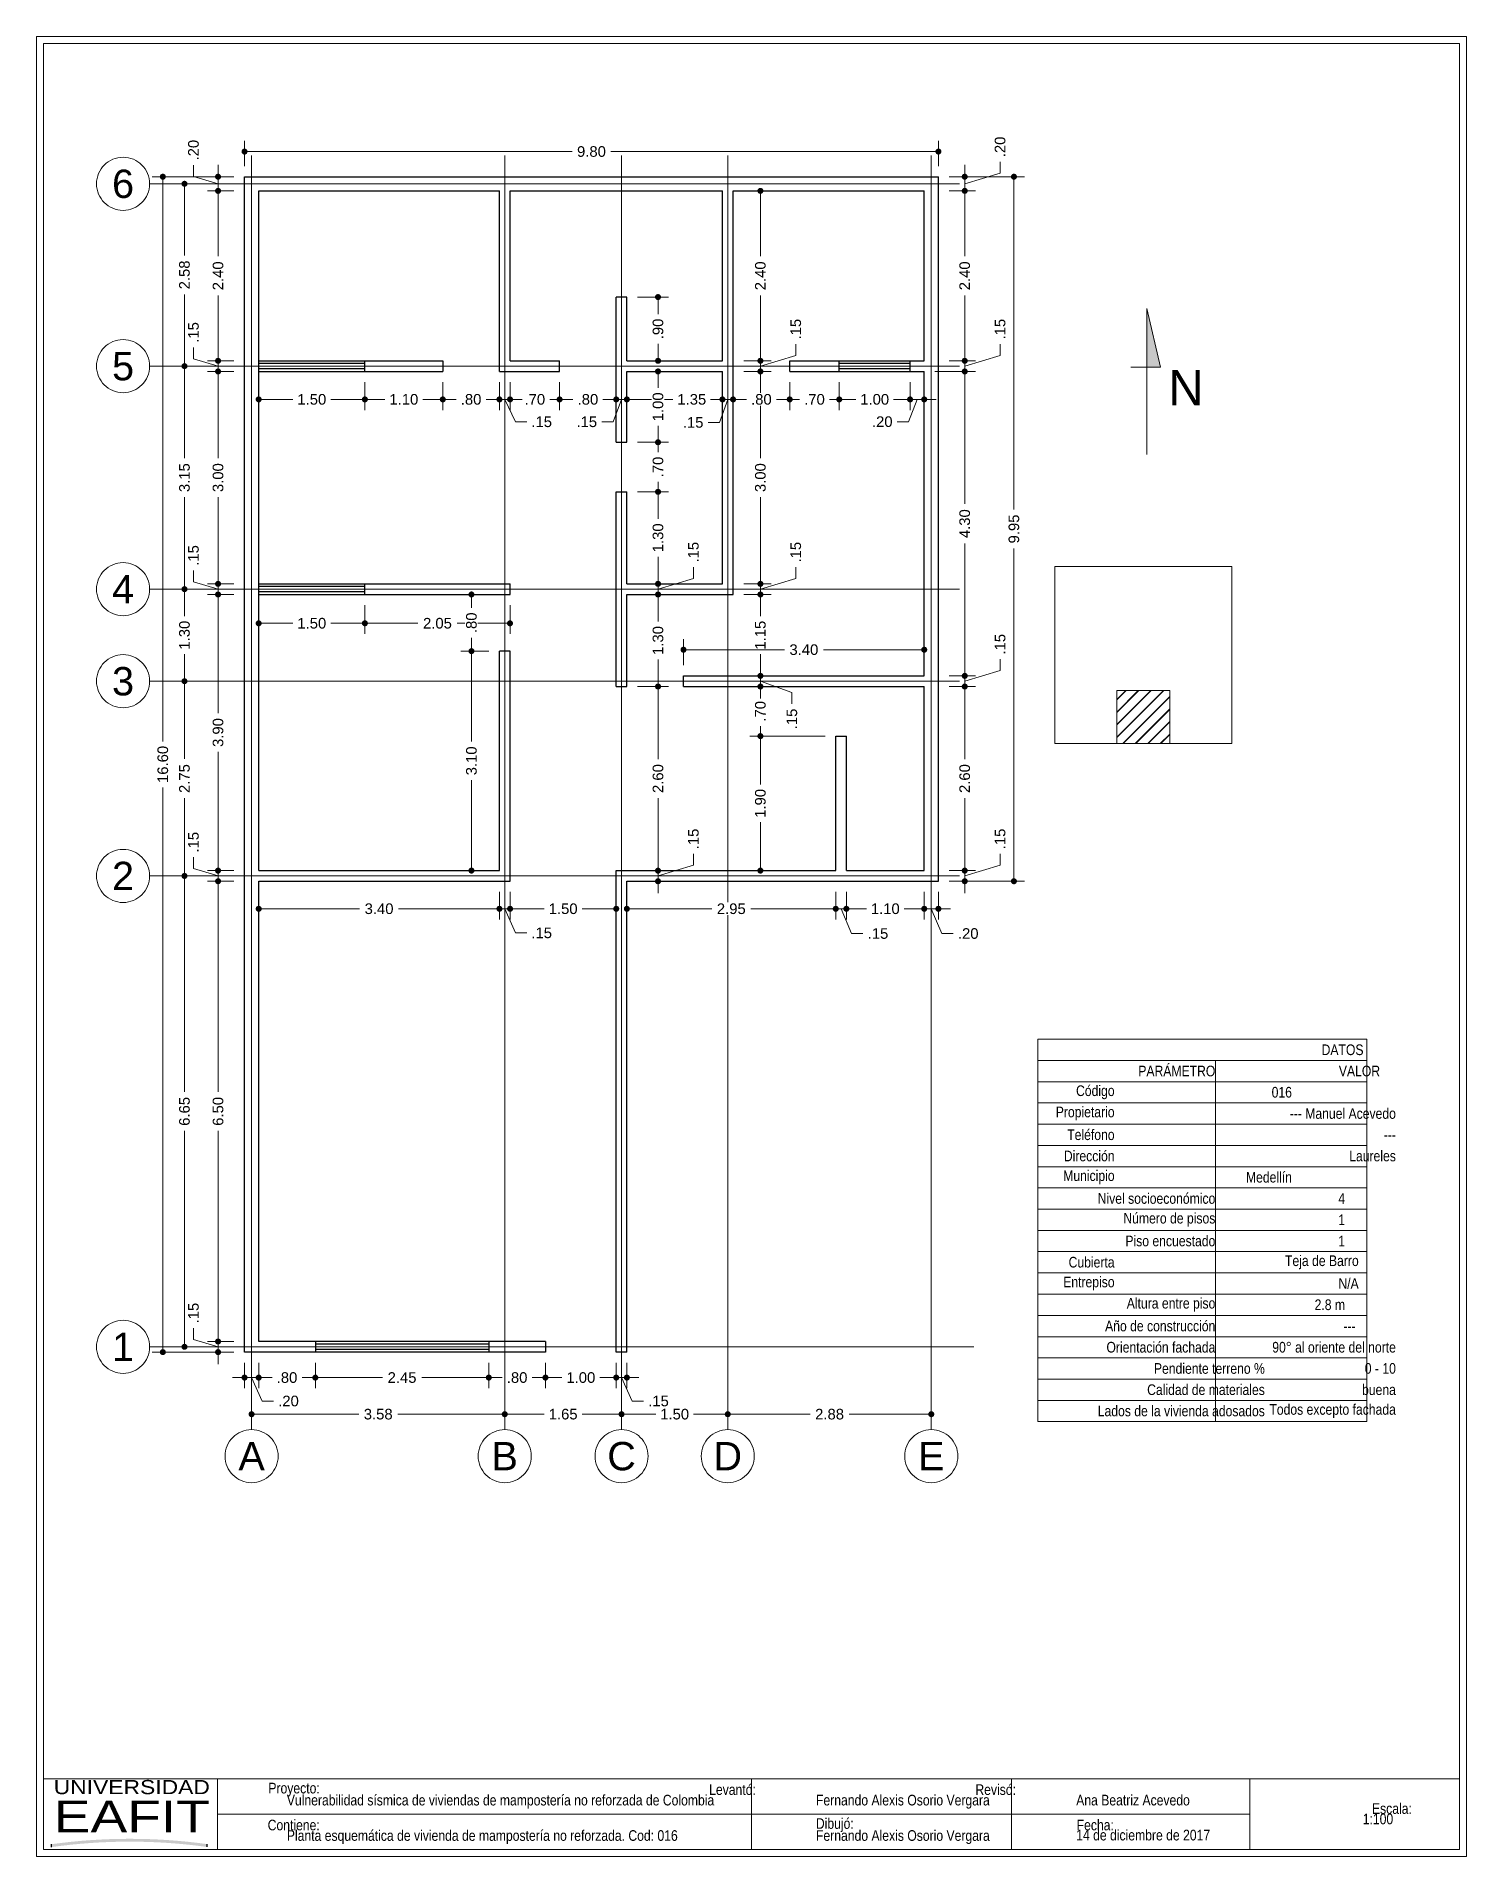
# Paper-space layout 'Layout1' of a CAD drawing. Header units: millimetres. Extents: x 25.7 to 25.902, y 19.5 to 19.757.
# The model-space entities are those that its viewports show. They can reach past a viewport. Long polylines and large blocks are cut down to what shows.
import ezdxf
from ezdxf.enums import TextEntityAlignment as Align

# ---------------------------------------------------------------- set-up
doc = ezdxf.new("R2010")
doc.units = ezdxf.units.MM
doc.header["$LTSCALE"] = 0.001
doc.linetypes.add('CENTER2', pattern=[28.575, 19.05, -3.175, 3.175, -3.175])
for name, color, linetype, lineweight in [('Cotas', 7, 'Continuous', 18), ('Ejes', 7, 'CENTER2', 5), ('Muros', 7, 'Continuous', 30), ('Ventanas', 250, 'Continuous', 25)]:
    doc.layers.add(name, color=color, linetype=linetype, lineweight=lineweight)
doc.layers.add('Eafit', color=7, linetype='Continuous', true_color=0x00006b)
doc.layers.add('Viewports', color=7, linetype='Continuous', lineweight=18, plot=False)
doc.styles.add('Eafit', font='ERASBD.TTF')
doc.styles.get("Standard").update_dxf_attribs({"font": 'arial.ttf'})
doc.styles.add('Texto', font='ARIALN.TTF')
doc.dimstyles.new('1-100', dxfattribs={"dimscale": 100, "dimtxt": 0.0015, "dimasz": 0.00085, "dimexe": 0.0015, "dimexo": 0.0015, "dimgap": 0.0008, "dimtad": 0, "dimzin": 4, "dimdsep": 46, "dimtxsty": 'Standard', "dimblk": 'DOT', "dimcen": 0.0009, "dimclrd": 256, "dimclre": 256, "dimclrt": 256, "dimadec": 0, "dimazin": 0, "dimtfac": 1, "dimtofl": 0, "dimtmove": 1, "dimatfit": 2, "dimfxl": 0.0015, "dimtfill": 1, "dimtolj": 1, "dimtzin": 4, "dimlwd": -1, "dimlwe": -1, "dimarcsym": 0})

psp = doc.layouts.get("Layout1")

# ---------------------------------------------------------------- texts
at = {"layer": 'Cotas', "style": 'Texto'}
for s, p in [('Vulnerabilidad sísmica de viviendas de mampostería no reforzada de Colombia', (25.73575, 19.50749)), ('Fernando Alexis Osorio Vergara', (25.81049, 19.50749)), ('Ana Beatriz Acevedo', (25.84724, 19.50749)), ('1:100', (25.88771, 19.50483)), ('Planta esquemática de vivienda de mampostería no reforzada. Cod: 016', (25.73575, 19.50249)), ('Fernando Alexis Osorio Vergara', (25.81049, 19.50249)), ('14 de diciembre de 2017', (25.84724, 19.50255))]:
    psp.add_text(s, height=0.0015, dxfattribs=at).set_placement(p)
at = {"layer": 'Cotas', "insert": (25.86527, 19.70772), "char_height": 0.005, "width": 0.0055065, "attachment_point": 6}
psp.add_mtext('N', dxfattribs=at)
at = {"layer": 'Cotas', "char_height": 0.0015, "attachment_point": 6, "style": 'Texto'}
for s, insert, width in [('DATOS', (25.88782, 19.6142), 0.0476342), ('PARÁMETRO', (25.86689, 19.6112), 0.0250473), ('VALOR', (25.89016, 19.6112), 0.0257008), ('Código', (25.85266, 19.6082), 0.010177), ('016', (25.87771, 19.6082), 0.0101769), ('Propietario', (25.85266, 19.6052), 0.010177), ('\\pi-0.0045,l0.006,t0.006;---^IManuel Acevedo', (25.89239, 19.6052), 0.0248539), ('Teléfono', (25.85266, 19.6022), 0.010177), ('---', (25.89239, 19.6022), 0.0248539), ('Dirección', (25.85266, 19.5992), 0.010177), ('Laureles', (25.89239, 19.5992), 0.0248539), ('Municipio', (25.85266, 19.5962), 0.010177), ('Medellín', (25.87771, 19.5962), 0.0101769), ('Nivel socioeconómico', (25.86689, 19.5932), 0.0244012), ('4', (25.88521, 19.5932), 0.0176769), ('Número de pisos', (25.86689, 19.5902), 0.0244012), ('1', (25.88521, 19.5902), 0.0176769), ('Piso encuestado', (25.86689, 19.5872), 0.0244012), ('1', (25.88521, 19.5872), 0.0176769), ('Cubierta', (25.85266, 19.5842), 0.010177), ('Teja de Barro', (25.88714, 19.58419), 0.0196039), ('Entrepiso', (25.85266, 19.58119), 0.010177), ('N/A', (25.88714, 19.58119), 0.0196039), ('Altura entre piso', (25.86689, 19.57819), 0.0244012), ('2.8 m', (25.88521, 19.57819), 0.0176769), ('Año de construcción', (25.86689, 19.57519), 0.0244012), ('Orientación fachada', (25.86689, 19.57219), 0.0244012), ('90° al oriente del norte', (25.89239, 19.57219), 0.0248539), ('---', (25.88671, 19.57519), 0.0191769), ('Pendiente terreno %', (25.87388, 19.56919), 0.0313948), ('0 - 10', (25.89239, 19.5692), 0.0248539), ('Calidad de materiales', (25.87388, 19.56619), 0.0313948), ('buena', (25.89239, 19.56619), 0.0248539), ('Lados de la vivienda adosados', (25.87388, 19.56319), 0.0313948), ('Todos excepto fachada', (25.89239, 19.56319), 0.0248539), ('Proyecto:', (25.7404, 19.50971), 0.0138629), ('Escala:', (25.89465, 19.50704), 0.0138629), ('Contiene:', (25.7404, 19.50471), 0.0138629), ('Dibujó:', (25.81582, 19.50471), 0.0138629), ('Fecha:', (25.85256, 19.50471), 0.0138629)]:
    psp.add_mtext(s, dxfattribs=dict(at, insert=insert, width=width))
for s, insert in [('Levantó:', (25.80199, 19.50971)), ('Revisó:', (25.83873, 19.50971))]:
    psp.add_mtext(s, dxfattribs=dict(at, insert=insert))

msp = doc.modelspace()

# ---------------------------------------------------------------- texts
at = {"layer": 'Ejes'}
for s, p in [('6', (2561.367, 892.114)), ('5', (2561.367, 889.539)), ('4', (2561.367, 886.389)), ('3', (2561.367, 885.089)), ('2', (2561.367, 882.339)), ('1', (2561.367, 875.689)), ('A', (2563.183, 874.145)), ('B', (2566.758, 874.145)), ('C', (2568.408, 874.145)), ('D', (2569.908, 874.145)), ('E', (2572.783, 874.145))]:
    msp.add_text(s, height=0.4, dxfattribs=at).set_placement(p, align=Align.MIDDLE_CENTER)

# ---------------------------------------------------------------- blocks, each defined once
blk = doc.blocks.new('eafit')
at = {"layer": 'Eafit'}
h = blk.add_hatch(color=256, dxfattribs=at)
h.dxf.hatch_style = 1
h.paths.add_polyline_path([(0.00224, 0.0015), (0.00224, 0.00069, -0.069128), (0.04619, 0.00073), (0.04619, 0.00154, 0.06878)])
for p, q in [((0.00224, 0.00069), (0.00224, 0.0015)), ((0.04619, 0.00073), (0.04619, 0.00154))]:
    blk.add_line(p, q, dxfattribs=at)
at = {"layer": 'Eafit', "style": 'Eafit'}
for s, height, width, p, p2 in [('UNIVERSIDAD', 0.004, 1.005949, (0.00288, 0.01564), (0.047, 0.01564)), ('EAFIT', 0.009, 1.061888, (0.00289, 0.00482), (0.04701, 0.00482))]:
    blk.add_text(s, height=height, dxfattribs=dict(at, width=width)).set_placement(p, p2, align=Align.FIT)
blk = doc.blocks.new('_DOT')
at = {"color": 0, "linetype": 'ByBlock'}
blk.add_line((-0.5, 0), (-1, 0), dxfattribs=at)
at = {"color": 0, "linetype": 'ByBlock', "const_width": 0.5}
blk.add_lwpolyline([(-0.25, 0, 1), (0.25, 0, 1)], format="xyb", close=True, dxfattribs=at)
blk = doc.blocks.new('*D4')
at = {"layer": 'Cotas', "transparency": 16777216}
for p, q in [((2563.083, 892.364), (2563.083, 892.719)), ((2563.168, 892.569), (2567.709, 892.569)), ((2572.798, 892.569), (2568.258, 892.569)), ((2572.883, 892.364), (2572.883, 892.719))]:
    blk.add_line(p, q, dxfattribs=at)
at = {"layer": 'Defpoints', "color": 0, "transparency": 16777216}
for p in [(2572.883, 892.569), (2563.083, 892.214), (2572.883, 892.214)]:
    blk.add_point(p, dxfattribs=at)
at = {"layer": 'Cotas', "transparency": 16777216, "xscale": 0.08499999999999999, "yscale": 0.08499999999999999, "zscale": 0.08499999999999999, "rotation": 180}
blk.add_blockref('_DOT', (2563.083, 892.569), dxfattribs=at)
at = {"layer": 'Cotas', "transparency": 16777216, "xscale": 0.08499999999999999, "yscale": 0.08499999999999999, "zscale": 0.08499999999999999}
blk.add_blockref('_DOT', (2572.883, 892.569), dxfattribs=at)
at = {"layer": 'Cotas', "transparency": 16777216, "insert": (2567.983, 892.569), "char_height": 0.15, "attachment_point": 5, "bg_fill": 3, "box_fill_scale": 1.1, "bg_fill_color": 256, "bg_fill_true_color": 13158600, "bg_fill_transparency": 0}
blk.add_mtext('\\A1;9.80', dxfattribs=at)
blk = doc.blocks.new('*D5')
at = {"layer": 'Cotas', "transparency": 16777216}
for p, q in [((2563.183, 875.464), (2563.183, 874.587)), ((2566.758, 875.464), (2566.758, 874.587)), ((2563.268, 874.737), (2564.696, 874.737)), ((2566.673, 874.737), (2565.246, 874.737))]:
    blk.add_line(p, q, dxfattribs=at)
at = {"layer": 'Defpoints', "color": 0, "transparency": 16777216}
for p in [(2563.183, 875.614), (2566.758, 875.614), (2566.758, 874.737)]:
    blk.add_point(p, dxfattribs=at)
at = {"layer": 'Cotas', "transparency": 16777216, "xscale": 0.08499999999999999, "yscale": 0.08499999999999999, "zscale": 0.08499999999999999, "rotation": 180}
blk.add_blockref('_DOT', (2563.183, 874.737), dxfattribs=at)
at = {"layer": 'Cotas', "transparency": 16777216, "xscale": 0.08499999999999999, "yscale": 0.08499999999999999, "zscale": 0.08499999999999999}
blk.add_blockref('_DOT', (2566.758, 874.737), dxfattribs=at)
at = {"layer": 'Cotas', "transparency": 16777216, "insert": (2564.971, 874.737), "char_height": 0.15, "attachment_point": 5, "bg_fill": 3, "box_fill_scale": 1.1, "bg_fill_color": 256, "bg_fill_true_color": 13158600, "bg_fill_transparency": 0}
blk.add_mtext('\\A1;3.58', dxfattribs=at)
blk = doc.blocks.new('*D6')
at = {"layer": 'Cotas', "transparency": 16777216}
for p, q in [((2566.758, 875.464), (2566.758, 874.587)), ((2568.408, 875.464), (2568.408, 874.587)), ((2566.843, 874.737), (2567.315, 874.737)), ((2568.323, 874.737), (2567.852, 874.737))]:
    blk.add_line(p, q, dxfattribs=at)
at = {"layer": 'Defpoints', "color": 0, "transparency": 16777216}
for p in [(2566.758, 875.614), (2568.408, 875.614), (2568.408, 874.737)]:
    blk.add_point(p, dxfattribs=at)
at = {"layer": 'Cotas', "transparency": 16777216, "xscale": 0.08499999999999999, "yscale": 0.08499999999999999, "zscale": 0.08499999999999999, "rotation": 180}
blk.add_blockref('_DOT', (2566.758, 874.737), dxfattribs=at)
at = {"layer": 'Cotas', "transparency": 16777216, "xscale": 0.08499999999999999, "yscale": 0.08499999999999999, "zscale": 0.08499999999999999}
blk.add_blockref('_DOT', (2568.408, 874.737), dxfattribs=at)
at = {"layer": 'Cotas', "transparency": 16777216, "insert": (2567.583, 874.737), "char_height": 0.15, "attachment_point": 5, "bg_fill": 3, "box_fill_scale": 1.1, "bg_fill_color": 256, "bg_fill_true_color": 13158600, "bg_fill_transparency": 0}
blk.add_mtext('\\A1;1.65', dxfattribs=at)
blk = doc.blocks.new('*D7')
at = {"layer": 'Cotas', "transparency": 16777216}
for p, q in [((2568.408, 875.464), (2568.408, 874.587)), ((2569.908, 875.539), (2569.908, 874.587)), ((2568.493, 874.737), (2568.891, 874.737)), ((2569.823, 874.737), (2569.426, 874.737))]:
    blk.add_line(p, q, dxfattribs=at)
at = {"layer": 'Defpoints', "color": 0, "transparency": 16777216}
for p in [(2568.408, 875.614), (2569.908, 875.689), (2569.908, 874.737)]:
    blk.add_point(p, dxfattribs=at)
at = {"layer": 'Cotas', "transparency": 16777216, "xscale": 0.08499999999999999, "yscale": 0.08499999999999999, "zscale": 0.08499999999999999, "rotation": 180}
blk.add_blockref('_DOT', (2568.408, 874.737), dxfattribs=at)
at = {"layer": 'Cotas', "transparency": 16777216, "xscale": 0.08499999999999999, "yscale": 0.08499999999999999, "zscale": 0.08499999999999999}
blk.add_blockref('_DOT', (2569.908, 874.737), dxfattribs=at)
at = {"layer": 'Cotas', "transparency": 16777216, "insert": (2569.158, 874.737), "char_height": 0.15, "attachment_point": 5, "bg_fill": 3, "box_fill_scale": 1.1, "bg_fill_color": 256, "bg_fill_true_color": 13158600, "bg_fill_transparency": 0}
blk.add_mtext('\\A1;1.50', dxfattribs=at)
blk = doc.blocks.new('*D8')
at = {"layer": 'Cotas', "transparency": 16777216}
for p, q in [((2569.908, 875.539), (2569.908, 874.587)), ((2572.783, 875.539), (2572.783, 874.587)), ((2569.993, 874.737), (2571.07, 874.737)), ((2572.698, 874.737), (2571.622, 874.737))]:
    blk.add_line(p, q, dxfattribs=at)
at = {"layer": 'Defpoints', "color": 0, "transparency": 16777216}
for p in [(2569.908, 875.689), (2572.783, 875.689), (2572.783, 874.737)]:
    blk.add_point(p, dxfattribs=at)
at = {"layer": 'Cotas', "transparency": 16777216, "xscale": 0.08499999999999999, "yscale": 0.08499999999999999, "zscale": 0.08499999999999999, "rotation": 180}
blk.add_blockref('_DOT', (2569.908, 874.737), dxfattribs=at)
at = {"layer": 'Cotas', "transparency": 16777216, "xscale": 0.08499999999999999, "yscale": 0.08499999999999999, "zscale": 0.08499999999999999}
blk.add_blockref('_DOT', (2572.783, 874.737), dxfattribs=at)
at = {"layer": 'Cotas', "transparency": 16777216, "insert": (2571.346, 874.737), "char_height": 0.15, "attachment_point": 5, "bg_fill": 3, "box_fill_scale": 1.1, "bg_fill_color": 256, "bg_fill_true_color": 13158600, "bg_fill_transparency": 0}
blk.add_mtext('\\A1;2.88', dxfattribs=at)
blk = doc.blocks.new('*D9')
at = {"layer": 'Cotas', "transparency": 16777216}
for p, q in [((2562.933, 892.214), (2561.779, 892.214)), ((2561.929, 892.129), (2561.929, 884.24)), ((2561.929, 875.699), (2561.929, 883.588)), ((2562.933, 875.614), (2561.779, 875.614))]:
    blk.add_line(p, q, dxfattribs=at)
at = {"layer": 'Defpoints', "color": 0, "transparency": 16777216}
for p in [(2561.929, 892.214), (2563.083, 892.214), (2563.083, 875.614)]:
    blk.add_point(p, dxfattribs=at)
at = {"layer": 'Cotas', "transparency": 16777216, "xscale": 0.08499999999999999, "yscale": 0.08499999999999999, "zscale": 0.08499999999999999}
for p, rotation in [((2561.929, 892.214), 90), ((2561.929, 875.614), 270)]:
    blk.add_blockref('_DOT', p, dxfattribs=dict(at, rotation=rotation))
at = {"layer": 'Cotas', "transparency": 16777216, "insert": (2561.929, 883.914), "char_height": 0.15, "attachment_point": 5, "rotation": 90, "bg_fill": 3, "box_fill_scale": 1.1, "bg_fill_color": 256, "bg_fill_true_color": 13158600, "bg_fill_transparency": 0}
blk.add_mtext('\\A1;16.60', dxfattribs=at)
blk = doc.blocks.new('*D10')
at = {"layer": 'Cotas', "transparency": 16777216}
for p, q in [((2562.933, 882.339), (2562.085, 882.339)), ((2562.235, 882.254), (2562.235, 879.29)), ((2562.235, 875.774), (2562.235, 878.738)), ((2562.933, 875.689), (2562.085, 875.689))]:
    blk.add_line(p, q, dxfattribs=at)
at = {"layer": 'Defpoints', "color": 0, "transparency": 16777216}
for p in [(2562.235, 882.339), (2563.083, 882.339), (2563.083, 875.689)]:
    blk.add_point(p, dxfattribs=at)
at = {"layer": 'Cotas', "transparency": 16777216, "xscale": 0.08499999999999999, "yscale": 0.08499999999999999, "zscale": 0.08499999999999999}
for p, rotation in [((2562.235, 882.339), 90), ((2562.235, 875.689), 270)]:
    blk.add_blockref('_DOT', p, dxfattribs=dict(at, rotation=rotation))
at = {"layer": 'Cotas', "transparency": 16777216, "insert": (2562.235, 879.014), "char_height": 0.15, "attachment_point": 5, "rotation": 90, "bg_fill": 3, "box_fill_scale": 1.1, "bg_fill_color": 256, "bg_fill_true_color": 13158600, "bg_fill_transparency": 0}
blk.add_mtext('\\A1;6.65', dxfattribs=at)
blk = doc.blocks.new('*D11')
at = {"layer": 'Cotas', "transparency": 16777216}
for p, q in [((2562.933, 885.089), (2562.085, 885.089)), ((2562.235, 885.004), (2562.235, 883.991)), ((2562.235, 882.424), (2562.235, 883.437)), ((2562.933, 882.339), (2562.085, 882.339))]:
    blk.add_line(p, q, dxfattribs=at)
at = {"layer": 'Defpoints', "color": 0, "transparency": 16777216}
for p in [(2562.235, 885.089), (2563.083, 885.089), (2563.083, 882.339)]:
    blk.add_point(p, dxfattribs=at)
at = {"layer": 'Cotas', "transparency": 16777216, "xscale": 0.08499999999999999, "yscale": 0.08499999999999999, "zscale": 0.08499999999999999}
for p, rotation in [((2562.235, 885.089), 90), ((2562.235, 882.339), 270)]:
    blk.add_blockref('_DOT', p, dxfattribs=dict(at, rotation=rotation))
at = {"layer": 'Cotas', "transparency": 16777216, "insert": (2562.235, 883.714), "char_height": 0.15, "attachment_point": 5, "rotation": 90, "bg_fill": 3, "box_fill_scale": 1.1, "bg_fill_color": 256, "bg_fill_true_color": 13158600, "bg_fill_transparency": 0}
blk.add_mtext('\\A1;2.75', dxfattribs=at)
blk = doc.blocks.new('*D12')
at = {"layer": 'Cotas', "transparency": 16777216}
for p, q in [((2562.933, 886.389), (2562.085, 886.389)), ((2562.235, 886.304), (2562.235, 886.007)), ((2562.235, 885.174), (2562.235, 885.472)), ((2562.933, 885.089), (2562.085, 885.089))]:
    blk.add_line(p, q, dxfattribs=at)
at = {"layer": 'Defpoints', "color": 0, "transparency": 16777216}
for p in [(2562.235, 886.389), (2563.083, 886.389), (2563.083, 885.089)]:
    blk.add_point(p, dxfattribs=at)
at = {"layer": 'Cotas', "transparency": 16777216, "xscale": 0.08499999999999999, "yscale": 0.08499999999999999, "zscale": 0.08499999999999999}
for p, rotation in [((2562.235, 886.389), 90), ((2562.235, 885.089), 270)]:
    blk.add_blockref('_DOT', p, dxfattribs=dict(at, rotation=rotation))
at = {"layer": 'Cotas', "transparency": 16777216, "insert": (2562.235, 885.739), "char_height": 0.15, "attachment_point": 5, "rotation": 90, "bg_fill": 3, "box_fill_scale": 1.1, "bg_fill_color": 256, "bg_fill_true_color": 13158600, "bg_fill_transparency": 0}
blk.add_mtext('\\A1;1.30', dxfattribs=at)
blk = doc.blocks.new('*D13')
at = {"layer": 'Cotas', "transparency": 16777216}
for p, q in [((2562.933, 889.539), (2562.085, 889.539)), ((2562.235, 889.454), (2562.235, 888.239)), ((2562.235, 886.474), (2562.235, 887.689)), ((2562.933, 886.389), (2562.085, 886.389))]:
    blk.add_line(p, q, dxfattribs=at)
at = {"layer": 'Defpoints', "color": 0, "transparency": 16777216}
for p in [(2562.235, 889.539), (2563.083, 889.539), (2563.083, 886.389)]:
    blk.add_point(p, dxfattribs=at)
at = {"layer": 'Cotas', "transparency": 16777216, "xscale": 0.08499999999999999, "yscale": 0.08499999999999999, "zscale": 0.08499999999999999}
for p, rotation in [((2562.235, 889.539), 90), ((2562.235, 886.389), 270)]:
    blk.add_blockref('_DOT', p, dxfattribs=dict(at, rotation=rotation))
at = {"layer": 'Cotas', "transparency": 16777216, "insert": (2562.235, 887.964), "char_height": 0.15, "attachment_point": 5, "rotation": 90, "bg_fill": 3, "box_fill_scale": 1.1, "bg_fill_color": 256, "bg_fill_true_color": 13158600, "bg_fill_transparency": 0}
blk.add_mtext('\\A1;3.15', dxfattribs=at)
blk = doc.blocks.new('*D14')
at = {"layer": 'Cotas', "transparency": 16777216}
for p, q in [((2562.933, 892.114), (2562.085, 892.114)), ((2562.235, 892.029), (2562.235, 891.103)), ((2562.235, 889.624), (2562.235, 890.55)), ((2562.933, 889.539), (2562.085, 889.539))]:
    blk.add_line(p, q, dxfattribs=at)
at = {"layer": 'Defpoints', "color": 0, "transparency": 16777216}
for p in [(2562.235, 892.114), (2563.083, 892.114), (2563.083, 889.539)]:
    blk.add_point(p, dxfattribs=at)
at = {"layer": 'Cotas', "transparency": 16777216, "xscale": 0.08499999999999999, "yscale": 0.08499999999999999, "zscale": 0.08499999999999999}
for p, rotation in [((2562.235, 892.114), 90), ((2562.235, 889.539), 270)]:
    blk.add_blockref('_DOT', p, dxfattribs=dict(at, rotation=rotation))
at = {"layer": 'Cotas', "transparency": 16777216, "insert": (2562.235, 890.827), "char_height": 0.15, "attachment_point": 5, "rotation": 90, "bg_fill": 3, "box_fill_scale": 1.1, "bg_fill_color": 256, "bg_fill_true_color": 13158600, "bg_fill_transparency": 0}
blk.add_mtext('\\A1;2.58', dxfattribs=at)
blk = doc.blocks.new('*D15')
at = {"layer": 'Cotas', "transparency": 16777216}
for p, q in [((2563.283, 875.464), (2563.283, 875.104)), ((2564.083, 875.464), (2564.083, 875.104)), ((2563.368, 875.254), (2563.472, 875.254)), ((2563.998, 875.254), (2563.895, 875.254))]:
    blk.add_line(p, q, dxfattribs=at)
at = {"layer": 'Defpoints', "color": 0, "transparency": 16777216}
for p in [(2563.283, 875.614), (2564.083, 875.614), (2564.083, 875.254)]:
    blk.add_point(p, dxfattribs=at)
at = {"layer": 'Cotas', "transparency": 16777216, "xscale": 0.08499999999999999, "yscale": 0.08499999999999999, "zscale": 0.08499999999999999, "rotation": 180}
blk.add_blockref('_DOT', (2563.283, 875.254), dxfattribs=at)
at = {"layer": 'Cotas', "transparency": 16777216, "xscale": 0.08499999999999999, "yscale": 0.08499999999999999, "zscale": 0.08499999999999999}
blk.add_blockref('_DOT', (2564.083, 875.254), dxfattribs=at)
at = {"layer": 'Cotas', "transparency": 16777216, "insert": (2563.683, 875.254), "char_height": 0.15, "attachment_point": 5, "bg_fill": 3, "box_fill_scale": 1.1, "bg_fill_color": 256, "bg_fill_true_color": 13158600, "bg_fill_transparency": 0}
blk.add_mtext('\\A1;.80', dxfattribs=at)
blk = doc.blocks.new('*D16')
at = {"layer": 'Cotas', "transparency": 16777216}
for p, q in [((2564.083, 875.464), (2564.083, 875.104)), ((2566.533, 875.464), (2566.533, 875.104)), ((2564.168, 875.254), (2565.032, 875.254)), ((2566.448, 875.254), (2565.585, 875.254))]:
    blk.add_line(p, q, dxfattribs=at)
at = {"layer": 'Defpoints', "color": 0, "transparency": 16777216}
for p in [(2564.083, 875.614), (2566.533, 875.614), (2566.533, 875.254)]:
    blk.add_point(p, dxfattribs=at)
at = {"layer": 'Cotas', "transparency": 16777216, "xscale": 0.08499999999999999, "yscale": 0.08499999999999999, "zscale": 0.08499999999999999, "rotation": 180}
blk.add_blockref('_DOT', (2564.083, 875.254), dxfattribs=at)
at = {"layer": 'Cotas', "transparency": 16777216, "xscale": 0.08499999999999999, "yscale": 0.08499999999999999, "zscale": 0.08499999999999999}
blk.add_blockref('_DOT', (2566.533, 875.254), dxfattribs=at)
at = {"layer": 'Cotas', "transparency": 16777216, "insert": (2565.308, 875.254), "char_height": 0.15, "attachment_point": 5, "bg_fill": 3, "box_fill_scale": 1.1, "bg_fill_color": 256, "bg_fill_true_color": 13158600, "bg_fill_transparency": 0}
blk.add_mtext('\\A1;2.45', dxfattribs=at)
blk = doc.blocks.new('*D17')
at = {"layer": 'Cotas', "transparency": 16777216}
for p, q in [((2566.533, 875.464), (2566.533, 875.104)), ((2567.333, 875.464), (2567.333, 875.104)), ((2566.618, 875.254), (2566.722, 875.254)), ((2567.248, 875.254), (2567.145, 875.254))]:
    blk.add_line(p, q, dxfattribs=at)
at = {"layer": 'Defpoints', "color": 0, "transparency": 16777216}
for p in [(2566.533, 875.614), (2567.333, 875.614), (2567.333, 875.254)]:
    blk.add_point(p, dxfattribs=at)
at = {"layer": 'Cotas', "transparency": 16777216, "xscale": 0.08499999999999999, "yscale": 0.08499999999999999, "zscale": 0.08499999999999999, "rotation": 180}
blk.add_blockref('_DOT', (2566.533, 875.254), dxfattribs=at)
at = {"layer": 'Cotas', "transparency": 16777216, "xscale": 0.08499999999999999, "yscale": 0.08499999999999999, "zscale": 0.08499999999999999}
blk.add_blockref('_DOT', (2567.333, 875.254), dxfattribs=at)
at = {"layer": 'Cotas', "transparency": 16777216, "insert": (2566.933, 875.254), "char_height": 0.15, "attachment_point": 5, "bg_fill": 3, "box_fill_scale": 1.1, "bg_fill_color": 256, "bg_fill_true_color": 13158600, "bg_fill_transparency": 0}
blk.add_mtext('\\A1;.80', dxfattribs=at)
blk = doc.blocks.new('*D18')
at = {"layer": 'Cotas', "transparency": 16777216}
for p, q in [((2567.333, 875.464), (2567.333, 875.104)), ((2568.333, 875.464), (2568.333, 875.104)), ((2567.418, 875.254), (2567.566, 875.254)), ((2568.248, 875.254), (2568.101, 875.254))]:
    blk.add_line(p, q, dxfattribs=at)
at = {"layer": 'Defpoints', "color": 0, "transparency": 16777216}
for p in [(2567.333, 875.614), (2568.333, 875.614), (2568.333, 875.254)]:
    blk.add_point(p, dxfattribs=at)
at = {"layer": 'Cotas', "transparency": 16777216, "xscale": 0.08499999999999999, "yscale": 0.08499999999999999, "zscale": 0.08499999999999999, "rotation": 180}
blk.add_blockref('_DOT', (2567.333, 875.254), dxfattribs=at)
at = {"layer": 'Cotas', "transparency": 16777216, "xscale": 0.08499999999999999, "yscale": 0.08499999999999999, "zscale": 0.08499999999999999}
blk.add_blockref('_DOT', (2568.333, 875.254), dxfattribs=at)
at = {"layer": 'Cotas', "transparency": 16777216, "insert": (2567.833, 875.254), "char_height": 0.15, "attachment_point": 5, "bg_fill": 3, "box_fill_scale": 1.1, "bg_fill_color": 256, "bg_fill_true_color": 13158600, "bg_fill_transparency": 0}
blk.add_mtext('\\A1;1.00', dxfattribs=at)
blk = doc.blocks.new('*D19')
at = {"layer": 'Cotas', "transparency": 16777216}
for p, q in [((2568.333, 875.464), (2568.333, 875.104)), ((2568.483, 875.464), (2568.483, 875.104)), ((2568.248, 875.254), (2568.163, 875.254)), ((2568.333, 875.254), (2568.483, 875.254)), ((2568.408, 875.254), (2568.558, 874.923)), ((2568.568, 875.254), (2568.653, 875.254)), ((2568.558, 874.923), (2568.718, 874.923))]:
    blk.add_line(p, q, dxfattribs=at)
at = {"layer": 'Defpoints', "color": 0, "transparency": 16777216}
for p in [(2568.333, 875.614), (2568.483, 875.614), (2568.483, 875.254)]:
    blk.add_point(p, dxfattribs=at)
at = {"layer": 'Cotas', "transparency": 16777216, "xscale": 0.08499999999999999, "yscale": 0.08499999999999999, "zscale": 0.08499999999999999}
blk.add_blockref('_DOT', (2568.333, 875.254), dxfattribs=at)
at = {"layer": 'Cotas', "transparency": 16777216, "xscale": 0.08499999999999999, "yscale": 0.08499999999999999, "zscale": 0.08499999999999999, "rotation": 180}
blk.add_blockref('_DOT', (2568.483, 875.254), dxfattribs=at)
at = {"layer": 'Cotas', "transparency": 16777216, "insert": (2568.93, 874.923), "char_height": 0.15, "attachment_point": 5, "bg_fill": 3, "box_fill_scale": 1.1, "bg_fill_color": 256, "bg_fill_true_color": 13158600, "bg_fill_transparency": 0}
blk.add_mtext('\\A1;.15', dxfattribs=at)
blk = doc.blocks.new('*D20')
at = {"layer": 'Cotas', "transparency": 16777216}
for p, q in [((2563.083, 875.464), (2563.083, 875.104)), ((2563.283, 875.464), (2563.283, 875.104)), ((2562.998, 875.254), (2562.913, 875.254)), ((2563.283, 875.254), (2563.083, 875.254)), ((2563.183, 875.254), (2563.333, 874.923)), ((2563.368, 875.254), (2563.453, 875.254)), ((2563.333, 874.923), (2563.493, 874.923))]:
    blk.add_line(p, q, dxfattribs=at)
at = {"layer": 'Defpoints', "color": 0, "transparency": 16777216}
for p in [(2563.083, 875.614), (2563.283, 875.614), (2563.083, 875.254)]:
    blk.add_point(p, dxfattribs=at)
at = {"layer": 'Cotas', "transparency": 16777216, "xscale": 0.08499999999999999, "yscale": 0.08499999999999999, "zscale": 0.08499999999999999}
blk.add_blockref('_DOT', (2563.083, 875.254), dxfattribs=at)
at = {"layer": 'Cotas', "transparency": 16777216, "xscale": 0.08499999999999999, "yscale": 0.08499999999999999, "zscale": 0.08499999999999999, "rotation": 180}
blk.add_blockref('_DOT', (2563.283, 875.254), dxfattribs=at)
at = {"layer": 'Cotas', "transparency": 16777216, "insert": (2563.704, 874.923), "char_height": 0.15, "attachment_point": 5, "bg_fill": 3, "box_fill_scale": 1.1, "bg_fill_color": 256, "bg_fill_true_color": 13158600, "bg_fill_transparency": 0}
blk.add_mtext('\\A1;.20', dxfattribs=at)
blk = doc.blocks.new('*D21')
at = {"layer": 'Cotas', "transparency": 16777216}
for p, q in [((2562.933, 882.264), (2562.559, 882.264)), ((2562.709, 882.179), (2562.709, 879.289)), ((2562.709, 875.849), (2562.709, 878.739)), ((2562.933, 875.764), (2562.559, 875.764))]:
    blk.add_line(p, q, dxfattribs=at)
at = {"layer": 'Defpoints', "color": 0, "transparency": 16777216}
for p in [(2562.709, 882.264), (2563.083, 882.264), (2563.083, 875.764)]:
    blk.add_point(p, dxfattribs=at)
at = {"layer": 'Cotas', "transparency": 16777216, "xscale": 0.08499999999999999, "yscale": 0.08499999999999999, "zscale": 0.08499999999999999}
for p, rotation in [((2562.709, 882.264), 90), ((2562.709, 875.764), 270)]:
    blk.add_blockref('_DOT', p, dxfattribs=dict(at, rotation=rotation))
at = {"layer": 'Cotas', "transparency": 16777216, "insert": (2562.709, 879.014), "char_height": 0.15, "attachment_point": 5, "rotation": 90, "bg_fill": 3, "box_fill_scale": 1.1, "bg_fill_color": 256, "bg_fill_true_color": 13158600, "bg_fill_transparency": 0}
blk.add_mtext('\\A1;6.50', dxfattribs=at)
blk = doc.blocks.new('*D22')
at = {"layer": 'Cotas', "transparency": 16777216}
for p, q in [((2562.362, 875.793), (2562.362, 875.953)), ((2562.709, 875.849), (2562.709, 875.934)), ((2562.709, 875.689), (2562.362, 875.793)), ((2562.933, 875.764), (2562.559, 875.764)), ((2562.933, 875.614), (2562.559, 875.614)), ((2562.709, 875.764), (2562.709, 875.614)), ((2562.709, 875.529), (2562.709, 875.444))]:
    blk.add_line(p, q, dxfattribs=at)
at = {"layer": 'Defpoints', "color": 0, "transparency": 16777216}
for p in [(2562.709, 875.614), (2563.083, 875.764), (2563.083, 875.614)]:
    blk.add_point(p, dxfattribs=at)
at = {"layer": 'Cotas', "transparency": 16777216, "xscale": 0.08499999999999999, "yscale": 0.08499999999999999, "zscale": 0.08499999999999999}
for p, rotation in [((2562.709, 875.764), 270), ((2562.709, 875.614), 90)]:
    blk.add_blockref('_DOT', p, dxfattribs=dict(at, rotation=rotation))
at = {"layer": 'Cotas', "transparency": 16777216, "insert": (2562.362, 876.165), "char_height": 0.15, "attachment_point": 5, "rotation": 90, "bg_fill": 3, "box_fill_scale": 1.1, "bg_fill_color": 256, "bg_fill_true_color": 13158600, "bg_fill_transparency": 0}
blk.add_mtext('\\A1;.15', dxfattribs=at)
blk = doc.blocks.new('*D23')
at = {"layer": 'Cotas', "transparency": 16777216}
for p, q in [((2562.362, 882.443), (2562.362, 882.603)), ((2562.709, 882.499), (2562.709, 882.584)), ((2562.709, 882.339), (2562.362, 882.443)), ((2562.933, 882.414), (2562.559, 882.414)), ((2562.933, 882.264), (2562.559, 882.264)), ((2562.709, 882.264), (2562.709, 882.414)), ((2562.709, 882.179), (2562.709, 882.094))]:
    blk.add_line(p, q, dxfattribs=at)
at = {"layer": 'Defpoints', "color": 0, "transparency": 16777216}
for p in [(2562.709, 882.414), (2563.083, 882.414), (2563.083, 882.264)]:
    blk.add_point(p, dxfattribs=at)
at = {"layer": 'Cotas', "transparency": 16777216, "xscale": 0.08499999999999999, "yscale": 0.08499999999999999, "zscale": 0.08499999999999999}
for p, rotation in [((2562.709, 882.414), 270), ((2562.709, 882.264), 90)]:
    blk.add_blockref('_DOT', p, dxfattribs=dict(at, rotation=rotation))
at = {"layer": 'Cotas', "transparency": 16777216, "insert": (2562.362, 882.815), "char_height": 0.15, "attachment_point": 5, "rotation": 90, "bg_fill": 3, "box_fill_scale": 1.1, "bg_fill_color": 256, "bg_fill_true_color": 13158600, "bg_fill_transparency": 0}
blk.add_mtext('\\A1;.15', dxfattribs=at)
blk = doc.blocks.new('*D24')
at = {"layer": 'Cotas', "transparency": 16777216}
for p, q in [((2562.933, 886.314), (2562.559, 886.314)), ((2562.709, 886.229), (2562.709, 884.639)), ((2562.709, 882.499), (2562.709, 884.09)), ((2562.933, 882.414), (2562.559, 882.414))]:
    blk.add_line(p, q, dxfattribs=at)
at = {"layer": 'Defpoints', "color": 0, "transparency": 16777216}
for p in [(2562.709, 886.314), (2563.083, 886.314), (2563.083, 882.414)]:
    blk.add_point(p, dxfattribs=at)
at = {"layer": 'Cotas', "transparency": 16777216, "xscale": 0.08499999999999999, "yscale": 0.08499999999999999, "zscale": 0.08499999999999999}
for p, rotation in [((2562.709, 886.314), 90), ((2562.709, 882.414), 270)]:
    blk.add_blockref('_DOT', p, dxfattribs=dict(at, rotation=rotation))
at = {"layer": 'Cotas', "transparency": 16777216, "insert": (2562.709, 884.364), "char_height": 0.15, "attachment_point": 5, "rotation": 90, "bg_fill": 3, "box_fill_scale": 1.1, "bg_fill_color": 256, "bg_fill_true_color": 13158600, "bg_fill_transparency": 0}
blk.add_mtext('\\A1;3.90', dxfattribs=at)
blk = doc.blocks.new('*D25')
at = {"layer": 'Cotas', "transparency": 16777216}
for p, q in [((2562.362, 886.493), (2562.362, 886.653)), ((2562.709, 886.549), (2562.709, 886.634)), ((2562.709, 886.389), (2562.362, 886.493)), ((2562.933, 886.464), (2562.559, 886.464)), ((2562.709, 886.314), (2562.709, 886.464)), ((2562.933, 886.314), (2562.559, 886.314)), ((2562.709, 886.229), (2562.709, 886.144))]:
    blk.add_line(p, q, dxfattribs=at)
at = {"layer": 'Defpoints', "color": 0, "transparency": 16777216}
for p in [(2562.709, 886.464), (2563.083, 886.464), (2563.083, 886.314)]:
    blk.add_point(p, dxfattribs=at)
at = {"layer": 'Cotas', "transparency": 16777216, "xscale": 0.08499999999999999, "yscale": 0.08499999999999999, "zscale": 0.08499999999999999}
for p, rotation in [((2562.709, 886.464), 270), ((2562.709, 886.314), 90)]:
    blk.add_blockref('_DOT', p, dxfattribs=dict(at, rotation=rotation))
at = {"layer": 'Cotas', "transparency": 16777216, "insert": (2562.362, 886.865), "char_height": 0.15, "attachment_point": 5, "rotation": 90, "bg_fill": 3, "box_fill_scale": 1.1, "bg_fill_color": 256, "bg_fill_true_color": 13158600, "bg_fill_transparency": 0}
blk.add_mtext('\\A1;.15', dxfattribs=at)
blk = doc.blocks.new('*D26')
at = {"layer": 'Cotas', "transparency": 16777216}
for p, q in [((2562.362, 892.218), (2562.362, 892.378)), ((2562.709, 892.299), (2562.709, 892.384)), ((2562.709, 892.114), (2562.362, 892.218)), ((2562.933, 892.214), (2562.559, 892.214)), ((2562.933, 892.014), (2562.559, 892.014)), ((2562.709, 892.014), (2562.709, 892.214)), ((2562.709, 891.929), (2562.709, 891.844))]:
    blk.add_line(p, q, dxfattribs=at)
at = {"layer": 'Defpoints', "color": 0, "transparency": 16777216}
for p in [(2562.709, 892.214), (2563.083, 892.214), (2563.083, 892.014)]:
    blk.add_point(p, dxfattribs=at)
at = {"layer": 'Cotas', "transparency": 16777216, "xscale": 0.08499999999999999, "yscale": 0.08499999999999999, "zscale": 0.08499999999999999}
for p, rotation in [((2562.709, 892.214), 270), ((2562.709, 892.014), 90)]:
    blk.add_blockref('_DOT', p, dxfattribs=dict(at, rotation=rotation))
at = {"layer": 'Cotas', "transparency": 16777216, "insert": (2562.362, 892.589), "char_height": 0.15, "attachment_point": 5, "rotation": 90, "bg_fill": 3, "box_fill_scale": 1.1, "bg_fill_color": 256, "bg_fill_true_color": 13158600, "bg_fill_transparency": 0}
blk.add_mtext('\\A1;.20', dxfattribs=at)
blk = doc.blocks.new('*D27')
at = {"layer": 'Cotas', "transparency": 16777216}
for p, q in [((2568.483, 882.114), (2568.483, 881.725)), ((2571.433, 882.114), (2571.433, 881.725)), ((2568.568, 881.875), (2569.682, 881.875)), ((2571.348, 881.875), (2570.235, 881.875))]:
    blk.add_line(p, q, dxfattribs=at)
at = {"layer": 'Defpoints', "color": 0, "transparency": 16777216}
for p in [(2568.483, 882.264), (2571.433, 882.264), (2571.433, 881.875)]:
    blk.add_point(p, dxfattribs=at)
at = {"layer": 'Cotas', "transparency": 16777216, "xscale": 0.08499999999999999, "yscale": 0.08499999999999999, "zscale": 0.08499999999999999, "rotation": 180}
blk.add_blockref('_DOT', (2568.483, 881.875), dxfattribs=at)
at = {"layer": 'Cotas', "transparency": 16777216, "xscale": 0.08499999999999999, "yscale": 0.08499999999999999, "zscale": 0.08499999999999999}
blk.add_blockref('_DOT', (2571.433, 881.875), dxfattribs=at)
at = {"layer": 'Cotas', "transparency": 16777216, "insert": (2569.958, 881.875), "char_height": 0.15, "attachment_point": 5, "bg_fill": 3, "box_fill_scale": 1.1, "bg_fill_color": 256, "bg_fill_true_color": 13158600, "bg_fill_transparency": 0}
blk.add_mtext('\\A1;2.95', dxfattribs=at)
blk = doc.blocks.new('*D28')
at = {"layer": 'Cotas', "transparency": 16777216}
for p, q in [((2571.433, 882.114), (2571.433, 881.725)), ((2571.583, 882.114), (2571.583, 881.725)), ((2571.348, 881.875), (2571.263, 881.875)), ((2571.433, 881.875), (2571.583, 881.875)), ((2571.508, 881.875), (2571.658, 881.525)), ((2571.668, 881.875), (2571.753, 881.875)), ((2571.658, 881.525), (2571.818, 881.525))]:
    blk.add_line(p, q, dxfattribs=at)
at = {"layer": 'Defpoints', "color": 0, "transparency": 16777216}
for p in [(2571.433, 882.264), (2571.583, 882.264), (2571.583, 881.875)]:
    blk.add_point(p, dxfattribs=at)
at = {"layer": 'Cotas', "transparency": 16777216, "xscale": 0.08499999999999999, "yscale": 0.08499999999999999, "zscale": 0.08499999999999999}
blk.add_blockref('_DOT', (2571.433, 881.875), dxfattribs=at)
at = {"layer": 'Cotas', "transparency": 16777216, "xscale": 0.08499999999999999, "yscale": 0.08499999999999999, "zscale": 0.08499999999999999, "rotation": 180}
blk.add_blockref('_DOT', (2571.583, 881.875), dxfattribs=at)
at = {"layer": 'Cotas', "transparency": 16777216, "insert": (2572.03, 881.525), "char_height": 0.15, "attachment_point": 5, "bg_fill": 3, "box_fill_scale": 1.1, "bg_fill_color": 256, "bg_fill_true_color": 13158600, "bg_fill_transparency": 0}
blk.add_mtext('\\A1;.15', dxfattribs=at)
blk = doc.blocks.new('*D29')
at = {"layer": 'Cotas', "transparency": 16777216}
for p, q in [((2571.583, 882.114), (2571.583, 881.725)), ((2572.683, 882.114), (2572.683, 881.725)), ((2571.668, 881.875), (2571.866, 881.875)), ((2572.598, 881.875), (2572.401, 881.875))]:
    blk.add_line(p, q, dxfattribs=at)
at = {"layer": 'Defpoints', "color": 0, "transparency": 16777216}
for p in [(2571.583, 882.264), (2572.683, 882.264), (2572.683, 881.875)]:
    blk.add_point(p, dxfattribs=at)
at = {"layer": 'Cotas', "transparency": 16777216, "xscale": 0.08499999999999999, "yscale": 0.08499999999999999, "zscale": 0.08499999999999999, "rotation": 180}
blk.add_blockref('_DOT', (2571.583, 881.875), dxfattribs=at)
at = {"layer": 'Cotas', "transparency": 16777216, "xscale": 0.08499999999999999, "yscale": 0.08499999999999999, "zscale": 0.08499999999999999}
blk.add_blockref('_DOT', (2572.683, 881.875), dxfattribs=at)
at = {"layer": 'Cotas', "transparency": 16777216, "insert": (2572.133, 881.875), "char_height": 0.15, "attachment_point": 5, "bg_fill": 3, "box_fill_scale": 1.1, "bg_fill_color": 256, "bg_fill_true_color": 13158600, "bg_fill_transparency": 0}
blk.add_mtext('\\A1;1.10', dxfattribs=at)
blk = doc.blocks.new('*D30')
at = {"layer": 'Cotas', "transparency": 16777216}
for p, q in [((2572.683, 882.114), (2572.683, 881.725)), ((2572.883, 882.114), (2572.883, 881.725)), ((2572.598, 881.875), (2572.513, 881.875)), ((2572.683, 881.875), (2572.883, 881.875)), ((2572.783, 881.875), (2572.933, 881.525)), ((2572.968, 881.875), (2573.053, 881.875)), ((2572.933, 881.525), (2573.093, 881.525))]:
    blk.add_line(p, q, dxfattribs=at)
at = {"layer": 'Defpoints', "color": 0, "transparency": 16777216}
for p in [(2572.683, 882.264), (2572.883, 882.264), (2572.883, 881.875)]:
    blk.add_point(p, dxfattribs=at)
at = {"layer": 'Cotas', "transparency": 16777216, "xscale": 0.08499999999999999, "yscale": 0.08499999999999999, "zscale": 0.08499999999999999}
blk.add_blockref('_DOT', (2572.683, 881.875), dxfattribs=at)
at = {"layer": 'Cotas', "transparency": 16777216, "xscale": 0.08499999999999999, "yscale": 0.08499999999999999, "zscale": 0.08499999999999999, "rotation": 180}
blk.add_blockref('_DOT', (2572.883, 881.875), dxfattribs=at)
at = {"layer": 'Cotas', "transparency": 16777216, "insert": (2573.304, 881.525), "char_height": 0.15, "attachment_point": 5, "bg_fill": 3, "box_fill_scale": 1.1, "bg_fill_color": 256, "bg_fill_true_color": 13158600, "bg_fill_transparency": 0}
blk.add_mtext('\\A1;.20', dxfattribs=at)
blk = doc.blocks.new('*D31')
at = {"layer": 'Cotas', "transparency": 16777216}
for p, q in [((2563.283, 882.114), (2563.283, 881.725)), ((2566.683, 882.114), (2566.683, 881.725)), ((2563.368, 881.875), (2564.709, 881.875)), ((2566.598, 881.875), (2565.258, 881.875))]:
    blk.add_line(p, q, dxfattribs=at)
at = {"layer": 'Defpoints', "color": 0, "transparency": 16777216}
for p in [(2563.283, 882.264), (2566.683, 882.264), (2566.683, 881.875)]:
    blk.add_point(p, dxfattribs=at)
at = {"layer": 'Cotas', "transparency": 16777216, "xscale": 0.08499999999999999, "yscale": 0.08499999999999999, "zscale": 0.08499999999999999, "rotation": 180}
blk.add_blockref('_DOT', (2563.283, 881.875), dxfattribs=at)
at = {"layer": 'Cotas', "transparency": 16777216, "xscale": 0.08499999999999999, "yscale": 0.08499999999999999, "zscale": 0.08499999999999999}
blk.add_blockref('_DOT', (2566.683, 881.875), dxfattribs=at)
at = {"layer": 'Cotas', "transparency": 16777216, "insert": (2564.983, 881.875), "char_height": 0.15, "attachment_point": 5, "bg_fill": 3, "box_fill_scale": 1.1, "bg_fill_color": 256, "bg_fill_true_color": 13158600, "bg_fill_transparency": 0}
blk.add_mtext('\\A1;3.40', dxfattribs=at)
blk = doc.blocks.new('*D32')
at = {"layer": 'Cotas', "transparency": 16777216}
for p, q in [((2566.683, 882.114), (2566.683, 881.725)), ((2566.833, 882.114), (2566.833, 881.725)), ((2566.598, 881.875), (2566.513, 881.875)), ((2566.683, 881.875), (2566.833, 881.875)), ((2566.758, 881.875), (2566.908, 881.534)), ((2566.918, 881.875), (2567.003, 881.875)), ((2566.908, 881.534), (2567.068, 881.534))]:
    blk.add_line(p, q, dxfattribs=at)
at = {"layer": 'Defpoints', "color": 0, "transparency": 16777216}
for p in [(2566.683, 882.264), (2566.833, 882.264), (2566.833, 881.875)]:
    blk.add_point(p, dxfattribs=at)
at = {"layer": 'Cotas', "transparency": 16777216, "xscale": 0.08499999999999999, "yscale": 0.08499999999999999, "zscale": 0.08499999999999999}
blk.add_blockref('_DOT', (2566.683, 881.875), dxfattribs=at)
at = {"layer": 'Cotas', "transparency": 16777216, "xscale": 0.08499999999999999, "yscale": 0.08499999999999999, "zscale": 0.08499999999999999, "rotation": 180}
blk.add_blockref('_DOT', (2566.833, 881.875), dxfattribs=at)
at = {"layer": 'Cotas', "transparency": 16777216, "insert": (2567.28, 881.534), "char_height": 0.15, "attachment_point": 5, "bg_fill": 3, "box_fill_scale": 1.1, "bg_fill_color": 256, "bg_fill_true_color": 13158600, "bg_fill_transparency": 0}
blk.add_mtext('\\A1;.15', dxfattribs=at)
blk = doc.blocks.new('*D33')
at = {"layer": 'Cotas', "transparency": 16777216}
for p, q in [((2566.833, 882.114), (2566.833, 881.725)), ((2568.333, 882.114), (2568.333, 881.725)), ((2566.918, 881.875), (2567.316, 881.875)), ((2568.248, 881.875), (2567.851, 881.875))]:
    blk.add_line(p, q, dxfattribs=at)
at = {"layer": 'Defpoints', "color": 0, "transparency": 16777216}
for p in [(2566.833, 882.264), (2568.333, 882.264), (2568.333, 881.875)]:
    blk.add_point(p, dxfattribs=at)
at = {"layer": 'Cotas', "transparency": 16777216, "xscale": 0.08499999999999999, "yscale": 0.08499999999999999, "zscale": 0.08499999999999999, "rotation": 180}
blk.add_blockref('_DOT', (2566.833, 881.875), dxfattribs=at)
at = {"layer": 'Cotas', "transparency": 16777216, "xscale": 0.08499999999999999, "yscale": 0.08499999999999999, "zscale": 0.08499999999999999}
blk.add_blockref('_DOT', (2568.333, 881.875), dxfattribs=at)
at = {"layer": 'Cotas', "transparency": 16777216, "insert": (2567.583, 881.875), "char_height": 0.15, "attachment_point": 5, "bg_fill": 3, "box_fill_scale": 1.1, "bg_fill_color": 256, "bg_fill_true_color": 13158600, "bg_fill_transparency": 0}
blk.add_mtext('\\A1;1.50', dxfattribs=at)
blk = doc.blocks.new('*D34')
at = {"layer": 'Cotas', "transparency": 16777216}
for p, q in [((2571.283, 884.314), (2570.219, 884.314)), ((2570.369, 884.229), (2570.369, 883.632)), ((2570.369, 882.499), (2570.369, 883.097)), ((2571.283, 882.414), (2570.219, 882.414))]:
    blk.add_line(p, q, dxfattribs=at)
at = {"layer": 'Defpoints', "color": 0, "transparency": 16777216}
for p in [(2570.369, 884.314), (2571.433, 884.314), (2571.433, 882.414)]:
    blk.add_point(p, dxfattribs=at)
at = {"layer": 'Cotas', "transparency": 16777216, "xscale": 0.08499999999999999, "yscale": 0.08499999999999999, "zscale": 0.08499999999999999}
for p, rotation in [((2570.369, 884.314), 90), ((2570.369, 882.414), 270)]:
    blk.add_blockref('_DOT', p, dxfattribs=dict(at, rotation=rotation))
at = {"layer": 'Cotas', "transparency": 16777216, "insert": (2570.369, 883.364), "char_height": 0.15, "attachment_point": 5, "rotation": 90, "bg_fill": 3, "box_fill_scale": 1.1, "bg_fill_color": 256, "bg_fill_true_color": 13158600, "bg_fill_transparency": 0}
blk.add_mtext('\\A1;1.90', dxfattribs=at)
blk = doc.blocks.new('*D35')
at = {"layer": 'Cotas', "transparency": 16777216}
for p, q in [((2570.058, 885.014), (2570.519, 885.014)), ((2570.369, 884.929), (2570.369, 884.875)), ((2571.283, 884.314), (2570.219, 884.314)), ((2570.369, 884.399), (2570.369, 884.453))]:
    blk.add_line(p, q, dxfattribs=at)
at = {"layer": 'Defpoints', "color": 0, "transparency": 16777216}
for p in [(2569.908, 885.014), (2570.369, 885.014), (2571.433, 884.314)]:
    blk.add_point(p, dxfattribs=at)
at = {"layer": 'Cotas', "transparency": 16777216, "insert": (2570.369, 884.664), "char_height": 0.15, "attachment_point": 5, "rotation": 90, "bg_fill": 3, "box_fill_scale": 1.1, "bg_fill_color": 256, "bg_fill_true_color": 13158600, "bg_fill_transparency": 0}
blk.add_mtext('\\A1;.70', dxfattribs=at)
at = {"layer": 'Cotas', "transparency": 16777216, "xscale": 0.08499999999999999, "yscale": 0.08499999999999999, "zscale": 0.08499999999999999}
for p, rotation in [((2570.369, 885.014), 90), ((2570.369, 884.314), 270)]:
    blk.add_blockref('_DOT', p, dxfattribs=dict(at, rotation=rotation))
blk = doc.blocks.new('*D36')
at = {"layer": 'Cotas', "transparency": 16777216}
for p, q in [((2570.369, 886.549), (2570.369, 886.634)), ((2570.869, 886.539), (2570.869, 886.699)), ((2570.133, 886.464), (2570.519, 886.464)), ((2570.369, 886.389), (2570.869, 886.539)), ((2570.369, 886.314), (2570.369, 886.464)), ((2570.133, 886.314), (2570.519, 886.314)), ((2570.369, 886.229), (2570.369, 886.144))]:
    blk.add_line(p, q, dxfattribs=at)
at = {"layer": 'Defpoints', "color": 0, "transparency": 16777216}
for p in [(2569.983, 886.464), (2570.369, 886.464), (2569.983, 886.314)]:
    blk.add_point(p, dxfattribs=at)
at = {"layer": 'Cotas', "transparency": 16777216, "xscale": 0.08499999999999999, "yscale": 0.08499999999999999, "zscale": 0.08499999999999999}
for p, rotation in [((2570.369, 886.464), 270), ((2570.369, 886.314), 90)]:
    blk.add_blockref('_DOT', p, dxfattribs=dict(at, rotation=rotation))
at = {"layer": 'Cotas', "transparency": 16777216, "insert": (2570.869, 886.911), "char_height": 0.15, "attachment_point": 5, "rotation": 90, "bg_fill": 3, "box_fill_scale": 1.1, "bg_fill_color": 256, "bg_fill_true_color": 13158600, "bg_fill_transparency": 0}
blk.add_mtext('\\A1;.15', dxfattribs=at)
blk = doc.blocks.new('*D37')
at = {"layer": 'Cotas', "transparency": 16777216}
for p, q in [((2570.133, 889.464), (2570.519, 889.464)), ((2570.369, 889.379), (2570.369, 888.239)), ((2570.369, 886.549), (2570.369, 887.69)), ((2570.133, 886.464), (2570.519, 886.464))]:
    blk.add_line(p, q, dxfattribs=at)
at = {"layer": 'Defpoints', "color": 0, "transparency": 16777216}
for p in [(2569.983, 889.464), (2570.369, 889.464), (2569.983, 886.464)]:
    blk.add_point(p, dxfattribs=at)
at = {"layer": 'Cotas', "transparency": 16777216, "xscale": 0.08499999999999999, "yscale": 0.08499999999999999, "zscale": 0.08499999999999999}
for p, rotation in [((2570.369, 889.464), 90), ((2570.369, 886.464), 270)]:
    blk.add_blockref('_DOT', p, dxfattribs=dict(at, rotation=rotation))
at = {"layer": 'Cotas', "transparency": 16777216, "insert": (2570.369, 887.964), "char_height": 0.15, "attachment_point": 5, "rotation": 90, "bg_fill": 3, "box_fill_scale": 1.1, "bg_fill_color": 256, "bg_fill_true_color": 13158600, "bg_fill_transparency": 0}
blk.add_mtext('\\A1;3.00', dxfattribs=at)
blk = doc.blocks.new('*D38')
at = {"layer": 'Cotas', "transparency": 16777216}
for p, q in [((2570.369, 889.699), (2570.369, 889.784)), ((2570.869, 889.689), (2570.869, 889.849)), ((2570.133, 889.614), (2570.519, 889.614)), ((2570.133, 889.464), (2570.519, 889.464)), ((2570.369, 889.539), (2570.869, 889.689)), ((2570.369, 889.464), (2570.369, 889.614)), ((2570.369, 889.379), (2570.369, 889.294))]:
    blk.add_line(p, q, dxfattribs=at)
at = {"layer": 'Defpoints', "color": 0, "transparency": 16777216}
for p in [(2569.983, 889.614), (2569.983, 889.464), (2570.369, 889.614)]:
    blk.add_point(p, dxfattribs=at)
at = {"layer": 'Cotas', "transparency": 16777216, "xscale": 0.08499999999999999, "yscale": 0.08499999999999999, "zscale": 0.08499999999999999}
for p, rotation in [((2570.369, 889.614), 270), ((2570.369, 889.464), 90)]:
    blk.add_blockref('_DOT', p, dxfattribs=dict(at, rotation=rotation))
at = {"layer": 'Cotas', "transparency": 16777216, "insert": (2570.869, 890.061), "char_height": 0.15, "attachment_point": 5, "rotation": 90, "bg_fill": 3, "box_fill_scale": 1.1, "bg_fill_color": 256, "bg_fill_true_color": 13158600, "bg_fill_transparency": 0}
blk.add_mtext('\\A1;.15', dxfattribs=at)
blk = doc.blocks.new('*D39')
at = {"layer": 'Cotas', "transparency": 16777216}
for p, q in [((2570.133, 892.014), (2570.519, 892.014)), ((2570.369, 891.929), (2570.369, 891.09)), ((2570.369, 889.699), (2570.369, 890.538)), ((2570.133, 889.614), (2570.519, 889.614))]:
    blk.add_line(p, q, dxfattribs=at)
at = {"layer": 'Defpoints', "color": 0, "transparency": 16777216}
for p in [(2569.983, 892.014), (2570.369, 892.014), (2569.983, 889.614)]:
    blk.add_point(p, dxfattribs=at)
at = {"layer": 'Cotas', "transparency": 16777216, "xscale": 0.08499999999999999, "yscale": 0.08499999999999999, "zscale": 0.08499999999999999}
for p, rotation in [((2570.369, 892.014), 90), ((2570.369, 889.614), 270)]:
    blk.add_blockref('_DOT', p, dxfattribs=dict(at, rotation=rotation))
at = {"layer": 'Cotas', "transparency": 16777216, "insert": (2570.369, 890.814), "char_height": 0.15, "attachment_point": 5, "rotation": 90, "bg_fill": 3, "box_fill_scale": 1.1, "bg_fill_color": 256, "bg_fill_true_color": 13158600, "bg_fill_transparency": 0}
blk.add_mtext('\\A1;2.40', dxfattribs=at)
blk = doc.blocks.new('*D40')
at = {"layer": 'Cotas', "transparency": 16777216}
for p, q in [((2562.933, 889.464), (2562.559, 889.464)), ((2562.709, 889.379), (2562.709, 888.239)), ((2562.709, 886.549), (2562.709, 887.69)), ((2562.933, 886.464), (2562.559, 886.464))]:
    blk.add_line(p, q, dxfattribs=at)
at = {"layer": 'Defpoints', "color": 0, "transparency": 16777216}
for p in [(2562.709, 889.464), (2563.083, 889.464), (2563.083, 886.464)]:
    blk.add_point(p, dxfattribs=at)
at = {"layer": 'Cotas', "transparency": 16777216, "xscale": 0.08499999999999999, "yscale": 0.08499999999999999, "zscale": 0.08499999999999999}
for p, rotation in [((2562.709, 889.464), 90), ((2562.709, 886.464), 270)]:
    blk.add_blockref('_DOT', p, dxfattribs=dict(at, rotation=rotation))
at = {"layer": 'Cotas', "transparency": 16777216, "insert": (2562.709, 887.964), "char_height": 0.15, "attachment_point": 5, "rotation": 90, "bg_fill": 3, "box_fill_scale": 1.1, "bg_fill_color": 256, "bg_fill_true_color": 13158600, "bg_fill_transparency": 0}
blk.add_mtext('\\A1;3.00', dxfattribs=at)
blk = doc.blocks.new('*D41')
at = {"layer": 'Cotas', "transparency": 16777216}
for p, q in [((2562.362, 889.643), (2562.362, 889.803)), ((2562.709, 889.699), (2562.709, 889.784)), ((2562.709, 889.539), (2562.362, 889.643)), ((2562.933, 889.614), (2562.559, 889.614)), ((2562.933, 889.464), (2562.559, 889.464)), ((2562.709, 889.464), (2562.709, 889.614)), ((2562.709, 889.379), (2562.709, 889.294))]:
    blk.add_line(p, q, dxfattribs=at)
at = {"layer": 'Defpoints', "color": 0, "transparency": 16777216}
for p in [(2562.709, 889.614), (2563.083, 889.614), (2563.083, 889.464)]:
    blk.add_point(p, dxfattribs=at)
at = {"layer": 'Cotas', "transparency": 16777216, "xscale": 0.08499999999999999, "yscale": 0.08499999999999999, "zscale": 0.08499999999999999}
for p, rotation in [((2562.709, 889.614), 270), ((2562.709, 889.464), 90)]:
    blk.add_blockref('_DOT', p, dxfattribs=dict(at, rotation=rotation))
at = {"layer": 'Cotas', "transparency": 16777216, "insert": (2562.362, 890.015), "char_height": 0.15, "attachment_point": 5, "rotation": 90, "bg_fill": 3, "box_fill_scale": 1.1, "bg_fill_color": 256, "bg_fill_true_color": 13158600, "bg_fill_transparency": 0}
blk.add_mtext('\\A1;.15', dxfattribs=at)
blk = doc.blocks.new('*D42')
at = {"layer": 'Cotas', "transparency": 16777216}
for p, q in [((2562.933, 892.014), (2562.559, 892.014)), ((2562.709, 891.929), (2562.709, 891.09)), ((2562.709, 889.699), (2562.709, 890.538)), ((2562.933, 889.614), (2562.559, 889.614))]:
    blk.add_line(p, q, dxfattribs=at)
at = {"layer": 'Defpoints', "color": 0, "transparency": 16777216}
for p in [(2562.709, 892.014), (2563.083, 892.014), (2563.083, 889.614)]:
    blk.add_point(p, dxfattribs=at)
at = {"layer": 'Cotas', "transparency": 16777216, "xscale": 0.08499999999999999, "yscale": 0.08499999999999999, "zscale": 0.08499999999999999}
for p, rotation in [((2562.709, 892.014), 90), ((2562.709, 889.614), 270)]:
    blk.add_blockref('_DOT', p, dxfattribs=dict(at, rotation=rotation))
at = {"layer": 'Cotas', "transparency": 16777216, "insert": (2562.709, 890.814), "char_height": 0.15, "attachment_point": 5, "rotation": 90, "bg_fill": 3, "box_fill_scale": 1.1, "bg_fill_color": 256, "bg_fill_true_color": 13158600, "bg_fill_transparency": 0}
blk.add_mtext('\\A1;2.40', dxfattribs=at)
blk = doc.blocks.new('*D43')
at = {"layer": 'Cotas', "transparency": 16777216}
for p, q in [((2568.633, 890.514), (2569.073, 890.514)), ((2568.923, 890.429), (2568.923, 890.275)), ((2568.923, 889.699), (2568.923, 889.853)), ((2568.633, 889.614), (2569.073, 889.614))]:
    blk.add_line(p, q, dxfattribs=at)
at = {"layer": 'Defpoints', "color": 0, "transparency": 16777216}
for p in [(2568.483, 890.514), (2568.923, 890.514), (2568.483, 889.614)]:
    blk.add_point(p, dxfattribs=at)
at = {"layer": 'Cotas', "transparency": 16777216, "xscale": 0.08499999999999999, "yscale": 0.08499999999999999, "zscale": 0.08499999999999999}
for p, rotation in [((2568.923, 890.514), 90), ((2568.923, 889.614), 270)]:
    blk.add_blockref('_DOT', p, dxfattribs=dict(at, rotation=rotation))
at = {"layer": 'Cotas', "transparency": 16777216, "insert": (2568.923, 890.064), "char_height": 0.15, "attachment_point": 5, "rotation": 90, "bg_fill": 3, "box_fill_scale": 1.1, "bg_fill_color": 256, "bg_fill_true_color": 13158600, "bg_fill_transparency": 0}
blk.add_mtext('\\A1;.90', dxfattribs=at)
blk = doc.blocks.new('*D44')
at = {"layer": 'Cotas', "transparency": 16777216}
for p, q in [((2568.633, 889.464), (2569.073, 889.464)), ((2568.923, 889.379), (2568.923, 889.232)), ((2568.923, 888.549), (2568.923, 888.697)), ((2568.633, 888.464), (2569.073, 888.464))]:
    blk.add_line(p, q, dxfattribs=at)
at = {"layer": 'Defpoints', "color": 0, "transparency": 16777216}
for p in [(2568.483, 889.464), (2568.923, 889.464), (2568.483, 888.464)]:
    blk.add_point(p, dxfattribs=at)
at = {"layer": 'Cotas', "transparency": 16777216, "xscale": 0.08499999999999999, "yscale": 0.08499999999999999, "zscale": 0.08499999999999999}
for p, rotation in [((2568.923, 889.464), 90), ((2568.923, 888.464), 270)]:
    blk.add_blockref('_DOT', p, dxfattribs=dict(at, rotation=rotation))
at = {"layer": 'Cotas', "transparency": 16777216, "insert": (2568.923, 888.964), "char_height": 0.15, "attachment_point": 5, "rotation": 90, "bg_fill": 3, "box_fill_scale": 1.1, "bg_fill_color": 256, "bg_fill_true_color": 13158600, "bg_fill_transparency": 0}
blk.add_mtext('\\A1;1.00', dxfattribs=at)
blk = doc.blocks.new('*D45')
at = {"layer": 'Cotas', "transparency": 16777216}
for p, q in [((2563.283, 889.314), (2563.283, 888.919)), ((2564.783, 889.314), (2564.783, 888.919)), ((2563.368, 889.069), (2563.766, 889.069)), ((2564.698, 889.069), (2564.301, 889.069))]:
    blk.add_line(p, q, dxfattribs=at)
at = {"layer": 'Defpoints', "color": 0, "transparency": 16777216}
for p in [(2563.283, 889.464), (2564.783, 889.464), (2564.783, 889.069)]:
    blk.add_point(p, dxfattribs=at)
at = {"layer": 'Cotas', "transparency": 16777216, "xscale": 0.08499999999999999, "yscale": 0.08499999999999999, "zscale": 0.08499999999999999, "rotation": 180}
blk.add_blockref('_DOT', (2563.283, 889.069), dxfattribs=at)
at = {"layer": 'Cotas', "transparency": 16777216, "xscale": 0.08499999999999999, "yscale": 0.08499999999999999, "zscale": 0.08499999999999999}
blk.add_blockref('_DOT', (2564.783, 889.069), dxfattribs=at)
at = {"layer": 'Cotas', "transparency": 16777216, "insert": (2564.033, 889.069), "char_height": 0.15, "attachment_point": 5, "bg_fill": 3, "box_fill_scale": 1.1, "bg_fill_color": 256, "bg_fill_true_color": 13158600, "bg_fill_transparency": 0}
blk.add_mtext('\\A1;1.50', dxfattribs=at)
blk = doc.blocks.new('*D46')
at = {"layer": 'Cotas', "transparency": 16777216}
for p, q in [((2564.783, 889.314), (2564.783, 888.919)), ((2565.883, 889.314), (2565.883, 888.919)), ((2564.868, 889.069), (2565.066, 889.069)), ((2565.798, 889.069), (2565.601, 889.069))]:
    blk.add_line(p, q, dxfattribs=at)
at = {"layer": 'Defpoints', "color": 0, "transparency": 16777216}
for p in [(2564.783, 889.464), (2565.883, 889.464), (2565.883, 889.069)]:
    blk.add_point(p, dxfattribs=at)
at = {"layer": 'Cotas', "transparency": 16777216, "xscale": 0.08499999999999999, "yscale": 0.08499999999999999, "zscale": 0.08499999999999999, "rotation": 180}
blk.add_blockref('_DOT', (2564.783, 889.069), dxfattribs=at)
at = {"layer": 'Cotas', "transparency": 16777216, "xscale": 0.08499999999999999, "yscale": 0.08499999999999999, "zscale": 0.08499999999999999}
blk.add_blockref('_DOT', (2565.883, 889.069), dxfattribs=at)
at = {"layer": 'Cotas', "transparency": 16777216, "insert": (2565.333, 889.069), "char_height": 0.15, "attachment_point": 5, "bg_fill": 3, "box_fill_scale": 1.1, "bg_fill_color": 256, "bg_fill_true_color": 13158600, "bg_fill_transparency": 0}
blk.add_mtext('\\A1;1.10', dxfattribs=at)
blk = doc.blocks.new('*D47')
at = {"layer": 'Cotas', "transparency": 16777216}
for p, q in [((2565.883, 889.314), (2565.883, 888.919)), ((2566.683, 889.314), (2566.683, 888.919)), ((2565.968, 889.069), (2566.072, 889.069)), ((2566.598, 889.069), (2566.495, 889.069))]:
    blk.add_line(p, q, dxfattribs=at)
at = {"layer": 'Defpoints', "color": 0, "transparency": 16777216}
for p in [(2565.883, 889.464), (2566.683, 889.464), (2566.683, 889.069)]:
    blk.add_point(p, dxfattribs=at)
at = {"layer": 'Cotas', "transparency": 16777216, "xscale": 0.08499999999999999, "yscale": 0.08499999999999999, "zscale": 0.08499999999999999, "rotation": 180}
blk.add_blockref('_DOT', (2565.883, 889.069), dxfattribs=at)
at = {"layer": 'Cotas', "transparency": 16777216, "xscale": 0.08499999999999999, "yscale": 0.08499999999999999, "zscale": 0.08499999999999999}
blk.add_blockref('_DOT', (2566.683, 889.069), dxfattribs=at)
at = {"layer": 'Cotas', "transparency": 16777216, "insert": (2566.283, 889.069), "char_height": 0.15, "attachment_point": 5, "bg_fill": 3, "box_fill_scale": 1.1, "bg_fill_color": 256, "bg_fill_true_color": 13158600, "bg_fill_transparency": 0}
blk.add_mtext('\\A1;.80', dxfattribs=at)
blk = doc.blocks.new('*D48')
at = {"layer": 'Cotas', "transparency": 16777216}
for p, q in [((2566.683, 889.314), (2566.683, 888.919)), ((2566.833, 889.314), (2566.833, 888.919)), ((2566.598, 889.069), (2566.513, 889.069)), ((2566.683, 889.069), (2566.833, 889.069)), ((2566.758, 889.069), (2566.908, 888.752)), ((2566.918, 889.069), (2567.003, 889.069)), ((2566.908, 888.752), (2567.068, 888.752))]:
    blk.add_line(p, q, dxfattribs=at)
at = {"layer": 'Defpoints', "color": 0, "transparency": 16777216}
for p in [(2566.683, 889.464), (2566.833, 889.464), (2566.833, 889.069)]:
    blk.add_point(p, dxfattribs=at)
at = {"layer": 'Cotas', "transparency": 16777216, "xscale": 0.08499999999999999, "yscale": 0.08499999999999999, "zscale": 0.08499999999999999}
blk.add_blockref('_DOT', (2566.683, 889.069), dxfattribs=at)
at = {"layer": 'Cotas', "transparency": 16777216, "xscale": 0.08499999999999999, "yscale": 0.08499999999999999, "zscale": 0.08499999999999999, "rotation": 180}
blk.add_blockref('_DOT', (2566.833, 889.069), dxfattribs=at)
at = {"layer": 'Cotas', "transparency": 16777216, "insert": (2567.28, 888.752), "char_height": 0.15, "attachment_point": 5, "bg_fill": 3, "box_fill_scale": 1.1, "bg_fill_color": 256, "bg_fill_true_color": 13158600, "bg_fill_transparency": 0}
blk.add_mtext('\\A1;.15', dxfattribs=at)
blk = doc.blocks.new('*D49')
at = {"layer": 'Cotas', "transparency": 16777216}
for p, q in [((2566.833, 889.314), (2566.833, 888.919)), ((2567.533, 889.314), (2567.533, 888.919)), ((2566.918, 889.069), (2566.972, 889.069)), ((2567.448, 889.069), (2567.395, 889.069))]:
    blk.add_line(p, q, dxfattribs=at)
at = {"layer": 'Defpoints', "color": 0, "transparency": 16777216}
for p in [(2566.833, 889.464), (2567.533, 889.464), (2567.533, 889.069)]:
    blk.add_point(p, dxfattribs=at)
at = {"layer": 'Cotas', "transparency": 16777216, "insert": (2567.183, 889.069), "char_height": 0.15, "attachment_point": 5, "bg_fill": 3, "box_fill_scale": 1.1, "bg_fill_color": 256, "bg_fill_true_color": 13158600, "bg_fill_transparency": 0}
blk.add_mtext('\\A1;.70', dxfattribs=at)
at = {"layer": 'Cotas', "transparency": 16777216, "xscale": 0.08499999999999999, "yscale": 0.08499999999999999, "zscale": 0.08499999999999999, "rotation": 180}
blk.add_blockref('_DOT', (2566.833, 889.069), dxfattribs=at)
at = {"layer": 'Cotas', "transparency": 16777216, "xscale": 0.08499999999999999, "yscale": 0.08499999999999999, "zscale": 0.08499999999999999}
blk.add_blockref('_DOT', (2567.533, 889.069), dxfattribs=at)
blk = doc.blocks.new('*D50')
at = {"layer": 'Cotas', "transparency": 16777216}
for p, q in [((2567.533, 889.314), (2567.533, 888.919)), ((2568.333, 889.314), (2568.333, 888.919)), ((2567.618, 889.069), (2567.722, 889.069)), ((2568.248, 889.069), (2568.145, 889.069))]:
    blk.add_line(p, q, dxfattribs=at)
at = {"layer": 'Defpoints', "color": 0, "transparency": 16777216}
for p in [(2567.533, 889.464), (2568.333, 889.464), (2568.333, 889.069)]:
    blk.add_point(p, dxfattribs=at)
at = {"layer": 'Cotas', "transparency": 16777216, "xscale": 0.08499999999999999, "yscale": 0.08499999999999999, "zscale": 0.08499999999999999, "rotation": 180}
blk.add_blockref('_DOT', (2567.533, 889.069), dxfattribs=at)
at = {"layer": 'Cotas', "transparency": 16777216, "xscale": 0.08499999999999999, "yscale": 0.08499999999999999, "zscale": 0.08499999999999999}
blk.add_blockref('_DOT', (2568.333, 889.069), dxfattribs=at)
at = {"layer": 'Cotas', "transparency": 16777216, "insert": (2567.933, 889.069), "char_height": 0.15, "attachment_point": 5, "bg_fill": 3, "box_fill_scale": 1.1, "bg_fill_color": 256, "bg_fill_true_color": 13158600, "bg_fill_transparency": 0}
blk.add_mtext('\\A1;.80', dxfattribs=at)
blk = doc.blocks.new('*D51')
at = {"layer": 'Cotas', "transparency": 16777216}
for p, q in [((2568.333, 889.314), (2568.333, 888.919)), ((2568.483, 889.314), (2568.483, 888.919)), ((2568.248, 889.069), (2568.163, 889.069)), ((2568.408, 889.069), (2568.289, 888.752)), ((2568.333, 889.069), (2568.483, 889.069)), ((2568.568, 889.069), (2568.653, 889.069)), ((2568.289, 888.752), (2568.129, 888.752))]:
    blk.add_line(p, q, dxfattribs=at)
at = {"layer": 'Defpoints', "color": 0, "transparency": 16777216}
for p in [(2568.333, 889.464), (2568.483, 889.464), (2568.483, 889.069)]:
    blk.add_point(p, dxfattribs=at)
at = {"layer": 'Cotas', "transparency": 16777216, "xscale": 0.08499999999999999, "yscale": 0.08499999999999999, "zscale": 0.08499999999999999}
blk.add_blockref('_DOT', (2568.333, 889.069), dxfattribs=at)
at = {"layer": 'Cotas', "transparency": 16777216, "xscale": 0.08499999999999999, "yscale": 0.08499999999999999, "zscale": 0.08499999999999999, "rotation": 180}
blk.add_blockref('_DOT', (2568.483, 889.069), dxfattribs=at)
at = {"layer": 'Cotas', "transparency": 16777216, "insert": (2567.917, 888.752), "char_height": 0.15, "attachment_point": 5, "bg_fill": 3, "box_fill_scale": 1.1, "bg_fill_color": 256, "bg_fill_true_color": 13158600, "bg_fill_transparency": 0}
blk.add_mtext('\\A1;.15', dxfattribs=at)
blk = doc.blocks.new('*D52')
at = {"layer": 'Cotas', "transparency": 16777216}
for p, q in [((2568.483, 889.314), (2568.483, 888.919)), ((2569.833, 889.314), (2569.833, 888.919)), ((2568.568, 889.069), (2569.132, 889.069)), ((2569.748, 889.069), (2569.668, 889.069))]:
    blk.add_line(p, q, dxfattribs=at)
at = {"layer": 'Defpoints', "color": 0, "transparency": 16777216}
for p in [(2568.483, 889.464), (2569.833, 889.464), (2569.833, 889.069)]:
    blk.add_point(p, dxfattribs=at)
at = {"layer": 'Cotas', "transparency": 16777216, "xscale": 0.08499999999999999, "yscale": 0.08499999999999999, "zscale": 0.08499999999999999, "rotation": 180}
blk.add_blockref('_DOT', (2568.483, 889.069), dxfattribs=at)
at = {"layer": 'Cotas', "transparency": 16777216, "xscale": 0.08499999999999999, "yscale": 0.08499999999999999, "zscale": 0.08499999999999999}
blk.add_blockref('_DOT', (2569.833, 889.069), dxfattribs=at)
at = {"layer": 'Cotas', "transparency": 16777216, "insert": (2569.4, 889.069), "char_height": 0.15, "attachment_point": 5, "bg_fill": 3, "box_fill_scale": 1.1, "bg_fill_color": 256, "bg_fill_true_color": 13158600, "bg_fill_transparency": 0}
blk.add_mtext('\\A1;1.35', dxfattribs=at)
blk = doc.blocks.new('*D53')
at = {"layer": 'Cotas', "transparency": 16777216}
for p, q in [((2569.833, 889.314), (2569.833, 888.919)), ((2569.983, 889.314), (2569.983, 888.919)), ((2569.748, 889.069), (2569.663, 889.069)), ((2569.908, 889.069), (2569.791, 888.743)), ((2569.833, 889.069), (2569.983, 889.069)), ((2570.068, 889.069), (2570.153, 889.069)), ((2569.791, 888.743), (2569.631, 888.743))]:
    blk.add_line(p, q, dxfattribs=at)
at = {"layer": 'Defpoints', "color": 0, "transparency": 16777216}
for p in [(2569.833, 889.464), (2569.983, 889.464), (2569.983, 889.069)]:
    blk.add_point(p, dxfattribs=at)
at = {"layer": 'Cotas', "transparency": 16777216, "xscale": 0.08499999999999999, "yscale": 0.08499999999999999, "zscale": 0.08499999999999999}
blk.add_blockref('_DOT', (2569.833, 889.069), dxfattribs=at)
at = {"layer": 'Cotas', "transparency": 16777216, "xscale": 0.08499999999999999, "yscale": 0.08499999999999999, "zscale": 0.08499999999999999, "rotation": 180}
blk.add_blockref('_DOT', (2569.983, 889.069), dxfattribs=at)
at = {"layer": 'Cotas', "transparency": 16777216, "insert": (2569.419, 888.743), "char_height": 0.15, "attachment_point": 5, "bg_fill": 3, "box_fill_scale": 1.1, "bg_fill_color": 256, "bg_fill_true_color": 13158600, "bg_fill_transparency": 0}
blk.add_mtext('\\A1;.15', dxfattribs=at)
blk = doc.blocks.new('*D54')
at = {"layer": 'Cotas', "transparency": 16777216}
for p, q in [((2569.983, 889.314), (2569.983, 888.919)), ((2570.783, 889.314), (2570.783, 888.919)), ((2570.068, 889.069), (2570.172, 889.069)), ((2570.698, 889.069), (2570.595, 889.069))]:
    blk.add_line(p, q, dxfattribs=at)
at = {"layer": 'Defpoints', "color": 0, "transparency": 16777216}
for p in [(2569.983, 889.464), (2570.783, 889.464), (2570.783, 889.069)]:
    blk.add_point(p, dxfattribs=at)
at = {"layer": 'Cotas', "transparency": 16777216, "xscale": 0.08499999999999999, "yscale": 0.08499999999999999, "zscale": 0.08499999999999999, "rotation": 180}
blk.add_blockref('_DOT', (2569.983, 889.069), dxfattribs=at)
at = {"layer": 'Cotas', "transparency": 16777216, "xscale": 0.08499999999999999, "yscale": 0.08499999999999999, "zscale": 0.08499999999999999}
blk.add_blockref('_DOT', (2570.783, 889.069), dxfattribs=at)
at = {"layer": 'Cotas', "transparency": 16777216, "insert": (2570.383, 889.069), "char_height": 0.15, "attachment_point": 5, "bg_fill": 3, "box_fill_scale": 1.1, "bg_fill_color": 256, "bg_fill_true_color": 13158600, "bg_fill_transparency": 0}
blk.add_mtext('\\A1;.80', dxfattribs=at)
blk = doc.blocks.new('*D55')
at = {"layer": 'Cotas', "transparency": 16777216}
for p, q in [((2570.783, 889.314), (2570.783, 888.919)), ((2571.483, 889.314), (2571.483, 888.919)), ((2570.868, 889.069), (2570.922, 889.069)), ((2571.398, 889.069), (2571.345, 889.069))]:
    blk.add_line(p, q, dxfattribs=at)
at = {"layer": 'Defpoints', "color": 0, "transparency": 16777216}
for p in [(2570.783, 889.464), (2571.483, 889.464), (2571.483, 889.069)]:
    blk.add_point(p, dxfattribs=at)
at = {"layer": 'Cotas', "transparency": 16777216, "insert": (2571.133, 889.069), "char_height": 0.15, "attachment_point": 5, "bg_fill": 3, "box_fill_scale": 1.1, "bg_fill_color": 256, "bg_fill_true_color": 13158600, "bg_fill_transparency": 0}
blk.add_mtext('\\A1;.70', dxfattribs=at)
at = {"layer": 'Cotas', "transparency": 16777216, "xscale": 0.08499999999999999, "yscale": 0.08499999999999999, "zscale": 0.08499999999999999, "rotation": 180}
blk.add_blockref('_DOT', (2570.783, 889.069), dxfattribs=at)
at = {"layer": 'Cotas', "transparency": 16777216, "xscale": 0.08499999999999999, "yscale": 0.08499999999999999, "zscale": 0.08499999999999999}
blk.add_blockref('_DOT', (2571.483, 889.069), dxfattribs=at)
blk = doc.blocks.new('*D56')
at = {"layer": 'Cotas', "transparency": 16777216}
for p, q in [((2571.483, 889.314), (2571.483, 888.919)), ((2572.483, 889.314), (2572.483, 888.919)), ((2571.568, 889.069), (2571.716, 889.069)), ((2572.398, 889.069), (2572.251, 889.069))]:
    blk.add_line(p, q, dxfattribs=at)
at = {"layer": 'Defpoints', "color": 0, "transparency": 16777216}
for p in [(2571.483, 889.464), (2572.483, 889.464), (2572.483, 889.069)]:
    blk.add_point(p, dxfattribs=at)
at = {"layer": 'Cotas', "transparency": 16777216, "xscale": 0.08499999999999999, "yscale": 0.08499999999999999, "zscale": 0.08499999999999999, "rotation": 180}
blk.add_blockref('_DOT', (2571.483, 889.069), dxfattribs=at)
at = {"layer": 'Cotas', "transparency": 16777216, "xscale": 0.08499999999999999, "yscale": 0.08499999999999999, "zscale": 0.08499999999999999}
blk.add_blockref('_DOT', (2572.483, 889.069), dxfattribs=at)
at = {"layer": 'Cotas', "transparency": 16777216, "insert": (2571.983, 889.069), "char_height": 0.15, "attachment_point": 5, "bg_fill": 3, "box_fill_scale": 1.1, "bg_fill_color": 256, "bg_fill_true_color": 13158600, "bg_fill_transparency": 0}
blk.add_mtext('\\A1;1.00', dxfattribs=at)
blk = doc.blocks.new('*D57')
at = {"layer": 'Cotas', "transparency": 16777216}
for p, q in [((2572.483, 889.314), (2572.483, 888.919)), ((2572.683, 889.314), (2572.683, 888.919)), ((2572.398, 889.069), (2572.313, 889.069)), ((2572.583, 889.069), (2572.461, 888.754)), ((2572.483, 889.069), (2572.683, 889.069)), ((2572.768, 889.069), (2572.853, 889.069)), ((2572.461, 888.754), (2572.301, 888.754))]:
    blk.add_line(p, q, dxfattribs=at)
at = {"layer": 'Defpoints', "color": 0, "transparency": 16777216}
for p in [(2572.483, 889.464), (2572.683, 889.464), (2572.683, 889.069)]:
    blk.add_point(p, dxfattribs=at)
at = {"layer": 'Cotas', "transparency": 16777216, "xscale": 0.08499999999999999, "yscale": 0.08499999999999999, "zscale": 0.08499999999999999}
blk.add_blockref('_DOT', (2572.483, 889.069), dxfattribs=at)
at = {"layer": 'Cotas', "transparency": 16777216, "xscale": 0.08499999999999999, "yscale": 0.08499999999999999, "zscale": 0.08499999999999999, "rotation": 180}
blk.add_blockref('_DOT', (2572.683, 889.069), dxfattribs=at)
at = {"layer": 'Cotas', "transparency": 16777216, "insert": (2572.09, 888.754), "char_height": 0.15, "attachment_point": 5, "bg_fill": 3, "box_fill_scale": 1.1, "bg_fill_color": 256, "bg_fill_true_color": 13158600, "bg_fill_transparency": 0}
blk.add_mtext('\\A1;.20', dxfattribs=at)
blk = doc.blocks.new('*D58')
at = {"layer": 'Cotas', "transparency": 16777216}
for p, q in [((2568.633, 888.464), (2569.073, 888.464)), ((2568.923, 888.379), (2568.923, 888.325)), ((2568.923, 887.849), (2568.923, 887.903)), ((2568.633, 887.764), (2569.073, 887.764))]:
    blk.add_line(p, q, dxfattribs=at)
at = {"layer": 'Defpoints', "color": 0, "transparency": 16777216}
for p in [(2568.483, 888.464), (2568.483, 887.764), (2568.923, 887.764)]:
    blk.add_point(p, dxfattribs=at)
at = {"layer": 'Cotas', "transparency": 16777216, "insert": (2568.923, 888.114), "char_height": 0.15, "attachment_point": 5, "rotation": 90, "bg_fill": 3, "box_fill_scale": 1.1, "bg_fill_color": 256, "bg_fill_true_color": 13158600, "bg_fill_transparency": 0}
blk.add_mtext('\\A1;.70', dxfattribs=at)
at = {"layer": 'Cotas', "transparency": 16777216, "xscale": 0.08499999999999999, "yscale": 0.08499999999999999, "zscale": 0.08499999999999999}
for p, rotation in [((2568.923, 888.464), 90), ((2568.923, 887.764), 270)]:
    blk.add_blockref('_DOT', p, dxfattribs=dict(at, rotation=rotation))
blk = doc.blocks.new('*D59')
at = {"layer": 'Cotas', "transparency": 16777216}
for p, q in [((2568.633, 887.764), (2569.073, 887.764)), ((2568.923, 887.679), (2568.923, 887.382)), ((2568.923, 886.549), (2568.923, 886.847)), ((2568.633, 886.464), (2569.073, 886.464))]:
    blk.add_line(p, q, dxfattribs=at)
at = {"layer": 'Defpoints', "color": 0, "transparency": 16777216}
for p in [(2568.483, 887.764), (2568.483, 886.464), (2568.923, 886.464)]:
    blk.add_point(p, dxfattribs=at)
at = {"layer": 'Cotas', "transparency": 16777216, "xscale": 0.08499999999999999, "yscale": 0.08499999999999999, "zscale": 0.08499999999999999}
for p, rotation in [((2568.923, 887.764), 90), ((2568.923, 886.464), 270)]:
    blk.add_blockref('_DOT', p, dxfattribs=dict(at, rotation=rotation))
at = {"layer": 'Cotas', "transparency": 16777216, "insert": (2568.923, 887.114), "char_height": 0.15, "attachment_point": 5, "rotation": 90, "bg_fill": 3, "box_fill_scale": 1.1, "bg_fill_color": 256, "bg_fill_true_color": 13158600, "bg_fill_transparency": 0}
blk.add_mtext('\\A1;1.30', dxfattribs=at)
blk = doc.blocks.new('*D60')
at = {"layer": 'Cotas', "transparency": 16777216}
for p, q in [((2570.369, 885.249), (2570.369, 885.334)), ((2570.264, 885.164), (2570.519, 885.164)), ((2570.369, 885.014), (2570.369, 885.164)), ((2570.369, 885.089), (2570.814, 884.928)), ((2570.058, 885.014), (2570.519, 885.014)), ((2570.369, 884.929), (2570.369, 884.844)), ((2570.814, 884.928), (2570.814, 884.768))]:
    blk.add_line(p, q, dxfattribs=at)
at = {"layer": 'Defpoints', "color": 0, "transparency": 16777216}
for p in [(2570.114, 885.164), (2570.369, 885.164), (2569.908, 885.014)]:
    blk.add_point(p, dxfattribs=at)
at = {"layer": 'Cotas', "transparency": 16777216, "xscale": 0.08499999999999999, "yscale": 0.08499999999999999, "zscale": 0.08499999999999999}
for p, rotation in [((2570.369, 885.164), 270), ((2570.369, 885.014), 90)]:
    blk.add_blockref('_DOT', p, dxfattribs=dict(at, rotation=rotation))
at = {"layer": 'Cotas', "transparency": 16777216, "insert": (2570.814, 884.556), "char_height": 0.15, "attachment_point": 5, "rotation": 90, "bg_fill": 3, "box_fill_scale": 1.1, "bg_fill_color": 256, "bg_fill_true_color": 13158600, "bg_fill_transparency": 0}
blk.add_mtext('\\A1;.15', dxfattribs=at)
blk = doc.blocks.new('*D61')
at = {"layer": 'Cotas', "transparency": 16777216}
for p, q in [((2570.133, 886.314), (2570.519, 886.314)), ((2570.369, 886.229), (2570.369, 886.007)), ((2570.369, 885.249), (2570.369, 885.471)), ((2570.264, 885.164), (2570.519, 885.164))]:
    blk.add_line(p, q, dxfattribs=at)
at = {"layer": 'Defpoints', "color": 0, "transparency": 16777216}
for p in [(2569.983, 886.314), (2570.369, 886.314), (2570.114, 885.164)]:
    blk.add_point(p, dxfattribs=at)
at = {"layer": 'Cotas', "transparency": 16777216, "xscale": 0.08499999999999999, "yscale": 0.08499999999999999, "zscale": 0.08499999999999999}
for p, rotation in [((2570.369, 886.314), 90), ((2570.369, 885.164), 270)]:
    blk.add_blockref('_DOT', p, dxfattribs=dict(at, rotation=rotation))
at = {"layer": 'Cotas', "transparency": 16777216, "insert": (2570.369, 885.739), "char_height": 0.15, "attachment_point": 5, "rotation": 90, "bg_fill": 3, "box_fill_scale": 1.1, "bg_fill_color": 256, "bg_fill_true_color": 13158600, "bg_fill_transparency": 0}
blk.add_mtext('\\A1;1.15', dxfattribs=at)
blk = doc.blocks.new('*D62')
at = {"layer": 'Cotas', "transparency": 16777216}
for p, q in [((2566.533, 885.514), (2566.138, 885.514)), ((2566.288, 885.429), (2566.288, 884.239)), ((2566.288, 882.499), (2566.288, 883.69)), ((2566.533, 882.414), (2566.138, 882.414))]:
    blk.add_line(p, q, dxfattribs=at)
at = {"layer": 'Defpoints', "color": 0, "transparency": 16777216}
for p in [(2566.288, 885.514), (2566.683, 885.514), (2566.683, 882.414)]:
    blk.add_point(p, dxfattribs=at)
at = {"layer": 'Cotas', "transparency": 16777216, "xscale": 0.08499999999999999, "yscale": 0.08499999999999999, "zscale": 0.08499999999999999}
for p, rotation in [((2566.288, 885.514), 90), ((2566.288, 882.414), 270)]:
    blk.add_blockref('_DOT', p, dxfattribs=dict(at, rotation=rotation))
at = {"layer": 'Cotas', "transparency": 16777216, "insert": (2566.288, 883.964), "char_height": 0.15, "attachment_point": 5, "rotation": 90, "bg_fill": 3, "box_fill_scale": 1.1, "bg_fill_color": 256, "bg_fill_true_color": 13158600, "bg_fill_transparency": 0}
blk.add_mtext('\\A1;3.10', dxfattribs=at)
blk = doc.blocks.new('*D63')
at = {"layer": 'Cotas', "transparency": 16777216}
for p, q in [((2566.683, 886.314), (2566.138, 886.314)), ((2566.288, 886.229), (2566.288, 886.125)), ((2566.288, 885.599), (2566.288, 885.703)), ((2566.533, 885.514), (2566.138, 885.514))]:
    blk.add_line(p, q, dxfattribs=at)
at = {"layer": 'Defpoints', "color": 0, "transparency": 16777216}
for p in [(2566.288, 886.314), (2566.833, 886.314), (2566.683, 885.514)]:
    blk.add_point(p, dxfattribs=at)
at = {"layer": 'Cotas', "transparency": 16777216, "xscale": 0.08499999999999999, "yscale": 0.08499999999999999, "zscale": 0.08499999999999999}
for p, rotation in [((2566.288, 886.314), 90), ((2566.288, 885.514), 270)]:
    blk.add_blockref('_DOT', p, dxfattribs=dict(at, rotation=rotation))
at = {"layer": 'Cotas', "transparency": 16777216, "insert": (2566.288, 885.914), "char_height": 0.15, "attachment_point": 5, "rotation": 90, "bg_fill": 3, "box_fill_scale": 1.1, "bg_fill_color": 256, "bg_fill_true_color": 13158600, "bg_fill_transparency": 0}
blk.add_mtext('\\A1;.80', dxfattribs=at)
blk = doc.blocks.new('*D64')
at = {"layer": 'Cotas', "transparency": 16777216}
for p, q in [((2563.283, 886.164), (2563.283, 885.757)), ((2564.783, 886.164), (2564.783, 885.757)), ((2563.368, 885.907), (2563.766, 885.907)), ((2564.698, 885.907), (2564.301, 885.907))]:
    blk.add_line(p, q, dxfattribs=at)
at = {"layer": 'Defpoints', "color": 0, "transparency": 16777216}
for p in [(2563.283, 886.314), (2564.783, 886.314), (2564.783, 885.907)]:
    blk.add_point(p, dxfattribs=at)
at = {"layer": 'Cotas', "transparency": 16777216, "xscale": 0.08499999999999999, "yscale": 0.08499999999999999, "zscale": 0.08499999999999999, "rotation": 180}
blk.add_blockref('_DOT', (2563.283, 885.907), dxfattribs=at)
at = {"layer": 'Cotas', "transparency": 16777216, "xscale": 0.08499999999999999, "yscale": 0.08499999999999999, "zscale": 0.08499999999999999}
blk.add_blockref('_DOT', (2564.783, 885.907), dxfattribs=at)
at = {"layer": 'Cotas', "transparency": 16777216, "insert": (2564.033, 885.907), "char_height": 0.15, "attachment_point": 5, "bg_fill": 3, "box_fill_scale": 1.1, "bg_fill_color": 256, "bg_fill_true_color": 13158600, "bg_fill_transparency": 0}
blk.add_mtext('\\A1;1.50', dxfattribs=at)
blk = doc.blocks.new('*D65')
at = {"layer": 'Cotas', "transparency": 16777216}
for p, q in [((2564.783, 886.164), (2564.783, 885.757)), ((2566.833, 886.164), (2566.833, 885.757)), ((2564.868, 885.907), (2565.532, 885.907)), ((2566.748, 885.907), (2566.085, 885.907))]:
    blk.add_line(p, q, dxfattribs=at)
at = {"layer": 'Defpoints', "color": 0, "transparency": 16777216}
for p in [(2564.783, 886.314), (2566.833, 886.314), (2566.833, 885.907)]:
    blk.add_point(p, dxfattribs=at)
at = {"layer": 'Cotas', "transparency": 16777216, "xscale": 0.08499999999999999, "yscale": 0.08499999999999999, "zscale": 0.08499999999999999, "rotation": 180}
blk.add_blockref('_DOT', (2564.783, 885.907), dxfattribs=at)
at = {"layer": 'Cotas', "transparency": 16777216, "xscale": 0.08499999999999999, "yscale": 0.08499999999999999, "zscale": 0.08499999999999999}
blk.add_blockref('_DOT', (2566.833, 885.907), dxfattribs=at)
at = {"layer": 'Cotas', "transparency": 16777216, "insert": (2565.808, 885.907), "char_height": 0.15, "attachment_point": 5, "bg_fill": 3, "box_fill_scale": 1.1, "bg_fill_color": 256, "bg_fill_true_color": 13158600, "bg_fill_transparency": 0}
blk.add_mtext('\\A1;2.05', dxfattribs=at)
blk = doc.blocks.new('*D66')
at = {"layer": 'Cotas', "transparency": 16777216}
for p, q in [((2569.283, 885.314), (2569.283, 885.684)), ((2572.683, 885.314), (2572.683, 885.684)), ((2569.368, 885.534), (2570.709, 885.534)), ((2572.598, 885.534), (2571.258, 885.534))]:
    blk.add_line(p, q, dxfattribs=at)
at = {"layer": 'Defpoints', "color": 0, "transparency": 16777216}
for p in [(2569.283, 885.534), (2569.283, 885.164), (2572.683, 885.164)]:
    blk.add_point(p, dxfattribs=at)
at = {"layer": 'Cotas', "transparency": 16777216, "xscale": 0.08499999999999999, "yscale": 0.08499999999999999, "zscale": 0.08499999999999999, "rotation": 180}
blk.add_blockref('_DOT', (2569.283, 885.534), dxfattribs=at)
at = {"layer": 'Cotas', "transparency": 16777216, "xscale": 0.08499999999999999, "yscale": 0.08499999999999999, "zscale": 0.08499999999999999}
blk.add_blockref('_DOT', (2572.683, 885.534), dxfattribs=at)
at = {"layer": 'Cotas', "transparency": 16777216, "insert": (2570.983, 885.534), "char_height": 0.15, "attachment_point": 5, "bg_fill": 3, "box_fill_scale": 1.1, "bg_fill_color": 256, "bg_fill_true_color": 13158600, "bg_fill_transparency": 0}
blk.add_mtext('\\A1;3.40', dxfattribs=at)
blk = doc.blocks.new('*D67')
at = {"layer": 'Cotas', "transparency": 16777216}
for p, q in [((2568.923, 886.549), (2568.923, 886.634)), ((2569.423, 886.539), (2569.423, 886.699)), ((2568.633, 886.464), (2569.073, 886.464)), ((2568.923, 886.389), (2569.423, 886.539)), ((2568.923, 886.464), (2568.923, 886.314)), ((2568.633, 886.314), (2569.073, 886.314)), ((2568.923, 886.229), (2568.923, 886.144))]:
    blk.add_line(p, q, dxfattribs=at)
at = {"layer": 'Defpoints', "color": 0, "transparency": 16777216}
for p in [(2568.483, 886.464), (2568.483, 886.314), (2568.923, 886.314)]:
    blk.add_point(p, dxfattribs=at)
at = {"layer": 'Cotas', "transparency": 16777216, "xscale": 0.08499999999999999, "yscale": 0.08499999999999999, "zscale": 0.08499999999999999}
for p, rotation in [((2568.923, 886.464), 270), ((2568.923, 886.314), 90)]:
    blk.add_blockref('_DOT', p, dxfattribs=dict(at, rotation=rotation))
at = {"layer": 'Cotas', "transparency": 16777216, "insert": (2569.423, 886.911), "char_height": 0.15, "attachment_point": 5, "rotation": 90, "bg_fill": 3, "box_fill_scale": 1.1, "bg_fill_color": 256, "bg_fill_true_color": 13158600, "bg_fill_transparency": 0}
blk.add_mtext('\\A1;.15', dxfattribs=at)
blk = doc.blocks.new('*D68')
at = {"layer": 'Cotas', "transparency": 16777216}
for p, q in [((2568.633, 886.314), (2569.073, 886.314)), ((2568.923, 886.229), (2568.923, 885.932)), ((2568.923, 885.099), (2568.923, 885.397)), ((2568.633, 885.014), (2569.073, 885.014))]:
    blk.add_line(p, q, dxfattribs=at)
at = {"layer": 'Defpoints', "color": 0, "transparency": 16777216}
for p in [(2568.483, 886.314), (2568.483, 885.014), (2568.923, 885.014)]:
    blk.add_point(p, dxfattribs=at)
at = {"layer": 'Cotas', "transparency": 16777216, "xscale": 0.08499999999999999, "yscale": 0.08499999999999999, "zscale": 0.08499999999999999}
for p, rotation in [((2568.923, 886.314), 90), ((2568.923, 885.014), 270)]:
    blk.add_blockref('_DOT', p, dxfattribs=dict(at, rotation=rotation))
at = {"layer": 'Cotas', "transparency": 16777216, "insert": (2568.923, 885.664), "char_height": 0.15, "attachment_point": 5, "rotation": 90, "bg_fill": 3, "box_fill_scale": 1.1, "bg_fill_color": 256, "bg_fill_true_color": 13158600, "bg_fill_transparency": 0}
blk.add_mtext('\\A1;1.30', dxfattribs=at)
blk = doc.blocks.new('*D69')
at = {"layer": 'Cotas', "transparency": 16777216}
for p, q in [((2568.633, 885.014), (2569.073, 885.014)), ((2568.923, 884.929), (2568.923, 883.99)), ((2568.923, 882.499), (2568.923, 883.438)), ((2568.633, 882.414), (2569.073, 882.414))]:
    blk.add_line(p, q, dxfattribs=at)
at = {"layer": 'Defpoints', "color": 0, "transparency": 16777216}
for p in [(2568.483, 885.014), (2568.483, 882.414), (2568.923, 882.414)]:
    blk.add_point(p, dxfattribs=at)
at = {"layer": 'Cotas', "transparency": 16777216, "xscale": 0.08499999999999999, "yscale": 0.08499999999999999, "zscale": 0.08499999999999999}
for p, rotation in [((2568.923, 885.014), 90), ((2568.923, 882.414), 270)]:
    blk.add_blockref('_DOT', p, dxfattribs=dict(at, rotation=rotation))
at = {"layer": 'Cotas', "transparency": 16777216, "insert": (2568.923, 883.714), "char_height": 0.15, "attachment_point": 5, "rotation": 90, "bg_fill": 3, "box_fill_scale": 1.1, "bg_fill_color": 256, "bg_fill_true_color": 13158600, "bg_fill_transparency": 0}
blk.add_mtext('\\A1;2.60', dxfattribs=at)
blk = doc.blocks.new('*D70')
at = {"layer": 'Cotas', "transparency": 16777216}
for p, q in [((2568.923, 882.499), (2568.923, 882.584)), ((2569.423, 882.489), (2569.423, 882.649)), ((2568.633, 882.414), (2569.073, 882.414)), ((2568.633, 882.264), (2569.073, 882.264)), ((2568.923, 882.339), (2569.423, 882.489)), ((2568.923, 882.414), (2568.923, 882.264)), ((2568.923, 882.179), (2568.923, 882.094))]:
    blk.add_line(p, q, dxfattribs=at)
at = {"layer": 'Defpoints', "color": 0, "transparency": 16777216}
for p in [(2568.483, 882.414), (2568.483, 882.264), (2568.923, 882.264)]:
    blk.add_point(p, dxfattribs=at)
at = {"layer": 'Cotas', "transparency": 16777216, "xscale": 0.08499999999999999, "yscale": 0.08499999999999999, "zscale": 0.08499999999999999}
for p, rotation in [((2568.923, 882.414), 270), ((2568.923, 882.264), 90)]:
    blk.add_blockref('_DOT', p, dxfattribs=dict(at, rotation=rotation))
at = {"layer": 'Cotas', "transparency": 16777216, "insert": (2569.423, 882.861), "char_height": 0.15, "attachment_point": 5, "rotation": 90, "bg_fill": 3, "box_fill_scale": 1.1, "bg_fill_color": 256, "bg_fill_true_color": 13158600, "bg_fill_transparency": 0}
blk.add_mtext('\\A1;.15', dxfattribs=at)
blk = doc.blocks.new('*D71')
at = {"layer": 'Cotas', "transparency": 16777216}
for p, q in [((2573.033, 892.214), (2574.1, 892.214)), ((2573.95, 892.129), (2573.95, 887.514)), ((2573.95, 882.349), (2573.95, 886.964)), ((2573.033, 882.264), (2574.1, 882.264))]:
    blk.add_line(p, q, dxfattribs=at)
at = {"layer": 'Defpoints', "color": 0, "transparency": 16777216}
for p in [(2572.883, 892.214), (2573.95, 892.214), (2572.883, 882.264)]:
    blk.add_point(p, dxfattribs=at)
at = {"layer": 'Cotas', "transparency": 16777216, "xscale": 0.08499999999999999, "yscale": 0.08499999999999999, "zscale": 0.08499999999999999}
for p, rotation in [((2573.95, 892.214), 90), ((2573.95, 882.264), 270)]:
    blk.add_blockref('_DOT', p, dxfattribs=dict(at, rotation=rotation))
at = {"layer": 'Cotas', "transparency": 16777216, "insert": (2573.95, 887.239), "char_height": 0.15, "attachment_point": 5, "rotation": 90, "bg_fill": 3, "box_fill_scale": 1.1, "bg_fill_color": 256, "bg_fill_true_color": 13158600, "bg_fill_transparency": 0}
blk.add_mtext('\\A1;9.95', dxfattribs=at)
blk = doc.blocks.new('*D72')
at = {"layer": 'Cotas', "transparency": 16777216}
for p, q in [((2573.255, 892.299), (2573.255, 892.384)), ((2573.755, 892.264), (2573.755, 892.424)), ((2573.033, 892.214), (2573.405, 892.214)), ((2573.033, 892.014), (2573.405, 892.014)), ((2573.255, 892.114), (2573.755, 892.264)), ((2573.255, 892.214), (2573.255, 892.014)), ((2573.255, 891.929), (2573.255, 891.844))]:
    blk.add_line(p, q, dxfattribs=at)
at = {"layer": 'Defpoints', "color": 0, "transparency": 16777216}
for p in [(2572.883, 892.214), (2572.883, 892.014), (2573.255, 892.014)]:
    blk.add_point(p, dxfattribs=at)
at = {"layer": 'Cotas', "transparency": 16777216, "xscale": 0.08499999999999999, "yscale": 0.08499999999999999, "zscale": 0.08499999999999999}
for p, rotation in [((2573.255, 892.214), 270), ((2573.255, 892.014), 90)]:
    blk.add_blockref('_DOT', p, dxfattribs=dict(at, rotation=rotation))
at = {"layer": 'Cotas', "transparency": 16777216, "insert": (2573.755, 892.635), "char_height": 0.15, "attachment_point": 5, "rotation": 90, "bg_fill": 3, "box_fill_scale": 1.1, "bg_fill_color": 256, "bg_fill_true_color": 13158600, "bg_fill_transparency": 0}
blk.add_mtext('\\A1;.20', dxfattribs=at)
blk = doc.blocks.new('*D73')
at = {"layer": 'Cotas', "transparency": 16777216}
for p, q in [((2573.033, 892.014), (2573.405, 892.014)), ((2573.255, 891.929), (2573.255, 891.09)), ((2573.255, 889.699), (2573.255, 890.538)), ((2573.033, 889.614), (2573.405, 889.614))]:
    blk.add_line(p, q, dxfattribs=at)
at = {"layer": 'Defpoints', "color": 0, "transparency": 16777216}
for p in [(2572.883, 892.014), (2572.883, 889.614), (2573.255, 889.614)]:
    blk.add_point(p, dxfattribs=at)
at = {"layer": 'Cotas', "transparency": 16777216, "xscale": 0.08499999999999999, "yscale": 0.08499999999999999, "zscale": 0.08499999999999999}
for p, rotation in [((2573.255, 892.014), 90), ((2573.255, 889.614), 270)]:
    blk.add_blockref('_DOT', p, dxfattribs=dict(at, rotation=rotation))
at = {"layer": 'Cotas', "transparency": 16777216, "insert": (2573.255, 890.814), "char_height": 0.15, "attachment_point": 5, "rotation": 90, "bg_fill": 3, "box_fill_scale": 1.1, "bg_fill_color": 256, "bg_fill_true_color": 13158600, "bg_fill_transparency": 0}
blk.add_mtext('\\A1;2.40', dxfattribs=at)
blk = doc.blocks.new('*D74')
at = {"layer": 'Cotas', "transparency": 16777216}
for p, q in [((2573.255, 889.699), (2573.255, 889.784)), ((2573.755, 889.689), (2573.755, 889.849)), ((2572.833, 889.464), (2573.405, 889.464)), ((2573.033, 889.614), (2573.405, 889.614)), ((2573.255, 889.539), (2573.755, 889.689)), ((2573.255, 889.614), (2573.255, 889.464)), ((2573.255, 889.379), (2573.255, 889.294))]:
    blk.add_line(p, q, dxfattribs=at)
at = {"layer": 'Defpoints', "color": 0, "transparency": 16777216}
for p in [(2572.683, 889.464), (2572.883, 889.614), (2573.255, 889.464)]:
    blk.add_point(p, dxfattribs=at)
at = {"layer": 'Cotas', "transparency": 16777216, "xscale": 0.08499999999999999, "yscale": 0.08499999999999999, "zscale": 0.08499999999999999}
for p, rotation in [((2573.255, 889.614), 270), ((2573.255, 889.464), 90)]:
    blk.add_blockref('_DOT', p, dxfattribs=dict(at, rotation=rotation))
at = {"layer": 'Cotas', "transparency": 16777216, "insert": (2573.755, 890.061), "char_height": 0.15, "attachment_point": 5, "rotation": 90, "bg_fill": 3, "box_fill_scale": 1.1, "bg_fill_color": 256, "bg_fill_true_color": 13158600, "bg_fill_transparency": 0}
blk.add_mtext('\\A1;.15', dxfattribs=at)
blk = doc.blocks.new('*D75')
at = {"layer": 'Cotas', "transparency": 16777216}
for p, q in [((2572.833, 889.464), (2573.405, 889.464)), ((2573.255, 889.379), (2573.255, 887.592)), ((2573.255, 885.249), (2573.255, 887.036)), ((2573.033, 885.164), (2573.405, 885.164))]:
    blk.add_line(p, q, dxfattribs=at)
at = {"layer": 'Defpoints', "color": 0, "transparency": 16777216}
for p in [(2572.683, 889.464), (2572.883, 885.164), (2573.255, 885.164)]:
    blk.add_point(p, dxfattribs=at)
at = {"layer": 'Cotas', "transparency": 16777216, "xscale": 0.08499999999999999, "yscale": 0.08499999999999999, "zscale": 0.08499999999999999}
for p, rotation in [((2573.255, 889.464), 90), ((2573.255, 885.164), 270)]:
    blk.add_blockref('_DOT', p, dxfattribs=dict(at, rotation=rotation))
at = {"layer": 'Cotas', "transparency": 16777216, "insert": (2573.255, 887.314), "char_height": 0.15, "attachment_point": 5, "rotation": 90, "bg_fill": 3, "box_fill_scale": 1.1, "bg_fill_color": 256, "bg_fill_true_color": 13158600, "bg_fill_transparency": 0}
blk.add_mtext('\\A1;4.30', dxfattribs=at)
blk = doc.blocks.new('*D76')
at = {"layer": 'Cotas', "transparency": 16777216}
for p, q in [((2573.255, 885.249), (2573.255, 885.334)), ((2573.755, 885.239), (2573.755, 885.399)), ((2573.033, 885.164), (2573.405, 885.164)), ((2573.255, 885.089), (2573.755, 885.239)), ((2573.255, 885.164), (2573.255, 885.014)), ((2573.033, 885.014), (2573.405, 885.014)), ((2573.255, 884.929), (2573.255, 884.844))]:
    blk.add_line(p, q, dxfattribs=at)
at = {"layer": 'Defpoints', "color": 0, "transparency": 16777216}
for p in [(2572.883, 885.164), (2572.883, 885.014), (2573.255, 885.014)]:
    blk.add_point(p, dxfattribs=at)
at = {"layer": 'Cotas', "transparency": 16777216, "xscale": 0.08499999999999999, "yscale": 0.08499999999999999, "zscale": 0.08499999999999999}
for p, rotation in [((2573.255, 885.164), 270), ((2573.255, 885.014), 90)]:
    blk.add_blockref('_DOT', p, dxfattribs=dict(at, rotation=rotation))
at = {"layer": 'Cotas', "transparency": 16777216, "insert": (2573.755, 885.611), "char_height": 0.15, "attachment_point": 5, "rotation": 90, "bg_fill": 3, "box_fill_scale": 1.1, "bg_fill_color": 256, "bg_fill_true_color": 13158600, "bg_fill_transparency": 0}
blk.add_mtext('\\A1;.15', dxfattribs=at)
blk = doc.blocks.new('*D77')
at = {"layer": 'Cotas', "transparency": 16777216}
for p, q in [((2573.033, 885.014), (2573.405, 885.014)), ((2573.255, 884.929), (2573.255, 883.99)), ((2573.255, 882.499), (2573.255, 883.438)), ((2573.033, 882.414), (2573.405, 882.414))]:
    blk.add_line(p, q, dxfattribs=at)
at = {"layer": 'Defpoints', "color": 0, "transparency": 16777216}
for p in [(2572.883, 885.014), (2572.883, 882.414), (2573.255, 882.414)]:
    blk.add_point(p, dxfattribs=at)
at = {"layer": 'Cotas', "transparency": 16777216, "xscale": 0.08499999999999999, "yscale": 0.08499999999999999, "zscale": 0.08499999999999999}
for p, rotation in [((2573.255, 885.014), 90), ((2573.255, 882.414), 270)]:
    blk.add_blockref('_DOT', p, dxfattribs=dict(at, rotation=rotation))
at = {"layer": 'Cotas', "transparency": 16777216, "insert": (2573.255, 883.714), "char_height": 0.15, "attachment_point": 5, "rotation": 90, "bg_fill": 3, "box_fill_scale": 1.1, "bg_fill_color": 256, "bg_fill_true_color": 13158600, "bg_fill_transparency": 0}
blk.add_mtext('\\A1;2.60', dxfattribs=at)
blk = doc.blocks.new('*D78')
at = {"layer": 'Cotas', "transparency": 16777216}
for p, q in [((2573.255, 882.499), (2573.255, 882.584)), ((2573.755, 882.489), (2573.755, 882.649)), ((2573.033, 882.414), (2573.405, 882.414)), ((2573.033, 882.264), (2573.405, 882.264)), ((2573.255, 882.339), (2573.755, 882.489)), ((2573.255, 882.414), (2573.255, 882.264)), ((2573.255, 882.179), (2573.255, 882.094))]:
    blk.add_line(p, q, dxfattribs=at)
at = {"layer": 'Defpoints', "color": 0, "transparency": 16777216}
for p in [(2572.883, 882.414), (2572.883, 882.264), (2573.255, 882.264)]:
    blk.add_point(p, dxfattribs=at)
at = {"layer": 'Cotas', "transparency": 16777216, "xscale": 0.08499999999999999, "yscale": 0.08499999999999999, "zscale": 0.08499999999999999}
for p, rotation in [((2573.255, 882.414), 270), ((2573.255, 882.264), 90)]:
    blk.add_blockref('_DOT', p, dxfattribs=dict(at, rotation=rotation))
at = {"layer": 'Cotas', "transparency": 16777216, "insert": (2573.755, 882.861), "char_height": 0.15, "attachment_point": 5, "rotation": 90, "bg_fill": 3, "box_fill_scale": 1.1, "bg_fill_color": 256, "bg_fill_true_color": 13158600, "bg_fill_transparency": 0}
blk.add_mtext('\\A1;.15', dxfattribs=at)

# ---------------------------------------------------------------- dimensions: what is measured, and where the dimension line sits
at = {"layer": 'Cotas'}
dim = msp.add_linear_dim(base=(2569.833, 889.069), p1=(2568.483, 889.464), p2=(2569.833, 889.464), dimstyle='1-100', override={"dimjust": 2}, dxfattribs=at)
dim.commit()
dim.dimension.update_dxf_attribs({"geometry": '*D52', "text_midpoint": (2569.4, 889.069)})

# ---------------------------------------------------------------- linework, layer by layer
at = {"layer": 'Ejes', "linetype": 'CENTER2'}
for p, q in [((2563.183, 874.52), (2563.183, 892.514)), ((2566.758, 874.52), (2566.758, 892.514)), ((2572.783, 874.52), (2572.783, 892.514)), ((2561.742, 892.114), (2573.183, 892.114)), ((2561.742, 886.389), (2573.183, 886.389)), ((2561.742, 885.089), (2573.183, 885.089)), ((2561.742, 882.339), (2573.183, 882.339)), ((2561.742, 875.689), (2573.383, 875.689))]:
    msp.add_line(p, q, dxfattribs=at)
at = {"layer": 'Ejes'}
for centre in [(2561.367, 892.114), (2561.367, 889.539), (2561.367, 886.389), (2561.367, 885.089), (2561.367, 882.339), (2561.367, 875.689), (2563.183, 874.145), (2566.758, 874.145), (2568.408, 874.145), (2569.908, 874.145), (2572.783, 874.145)]:
    msp.add_circle(centre, 0.375, dxfattribs=at)
at = {"layer": 'Muros'}
for p, q in [((2563.083, 892.214), (2572.883, 892.214)), ((2563.083, 875.614), (2563.083, 892.214)), ((2563.283, 892.014), (2566.683, 892.014)), ((2563.283, 889.614), (2563.283, 892.014)), ((2566.683, 889.464), (2566.683, 892.014)), ((2566.833, 889.614), (2566.833, 892.014)), ((2566.833, 892.014), (2569.833, 892.014)), ((2569.833, 889.614), (2569.833, 892.014)), ((2569.983, 892.014), (2572.683, 892.014)), ((2572.683, 889.614), (2572.683, 892.014)), ((2572.883, 882.264), (2572.883, 892.214)), ((2568.483, 890.514), (2568.333, 890.514)), ((2568.483, 889.614), (2568.483, 890.514)), ((2563.283, 889.614), (2565.883, 889.614)), ((2563.283, 889.464), (2565.883, 889.464)), ((2563.283, 886.464), (2563.283, 889.464)), ((2565.883, 889.614), (2565.883, 889.464)), ((2566.683, 889.464), (2567.533, 889.464)), ((2566.833, 889.614), (2567.533, 889.614)), ((2567.533, 889.464), (2567.533, 889.614)), ((2568.483, 889.614), (2569.833, 889.614)), ((2570.783, 889.464), (2570.783, 889.614)), ((2570.783, 889.614), (2572.683, 889.614)), ((2570.783, 889.464), (2572.683, 889.464)), ((2572.683, 885.164), (2572.683, 889.464)), ((2568.333, 888.464), (2568.483, 888.464)), ((2568.333, 885.014), (2568.333, 887.764)), ((2568.333, 887.764), (2568.483, 887.764)), ((2568.483, 886.464), (2568.483, 887.764)), ((2563.283, 886.464), (2566.833, 886.464)), ((2566.833, 886.314), (2566.833, 886.464)), ((2568.483, 886.464), (2569.833, 886.464)), ((2563.283, 886.314), (2566.833, 886.314)), ((2563.283, 882.414), (2563.283, 886.314)), ((2568.483, 886.314), (2569.983, 886.314)), ((2568.483, 885.014), (2568.483, 886.314)), ((2566.683, 882.414), (2566.683, 885.514)), ((2566.833, 885.514), (2566.683, 885.514)), ((2566.833, 882.264), (2566.833, 885.514)), ((2569.283, 885.014), (2569.283, 885.164)), ((2569.283, 885.164), (2572.683, 885.164)), ((2568.333, 885.014), (2568.483, 885.014)), ((2569.283, 885.014), (2572.683, 885.014)), ((2572.683, 882.414), (2572.683, 885.014)), ((2571.433, 882.414), (2571.433, 884.314)), ((2571.433, 884.314), (2571.583, 884.314)), ((2571.583, 882.414), (2571.583, 884.314)), ((2563.283, 882.414), (2566.683, 882.414)), ((2563.283, 875.764), (2563.283, 882.264)), ((2563.283, 882.264), (2566.833, 882.264)), ((2568.333, 875.614), (2568.333, 882.414)), ((2568.333, 882.414), (2571.433, 882.414)), ((2568.483, 875.614), (2568.483, 882.264)), ((2568.483, 882.264), (2572.883, 882.264)), ((2571.583, 882.414), (2572.683, 882.414)), ((2567.333, 875.614), (2563.083, 875.614)), ((2567.333, 875.764), (2563.283, 875.764)), ((2567.333, 875.764), (2567.333, 875.614)), ((2568.483, 875.614), (2568.333, 875.614))]:
    msp.add_line(p, q, dxfattribs=at)
at = {"layer": 'Ventanas'}
for p, q in [((2563.283, 889.464), (2563.283, 889.614)), ((2564.783, 889.577), (2563.283, 889.577)), ((2564.783, 889.502), (2563.283, 889.502)), ((2564.783, 889.464), (2564.783, 889.614)), ((2571.483, 889.464), (2571.483, 889.614)), ((2572.483, 889.577), (2571.483, 889.577)), ((2572.483, 889.502), (2571.483, 889.502)), ((2572.483, 889.464), (2572.483, 889.614)), ((2563.283, 886.314), (2563.283, 886.464)), ((2564.783, 886.427), (2563.283, 886.427)), ((2564.783, 886.314), (2564.783, 886.464)), ((2564.783, 886.352), (2563.283, 886.352)), ((2564.083, 875.764), (2564.083, 875.614)), ((2566.533, 875.727), (2564.083, 875.727)), ((2566.533, 875.652), (2564.083, 875.652)), ((2566.533, 875.764), (2566.533, 875.614))]:
    msp.add_line(p, q, dxfattribs=at)

msp.set_redraw_order([(e.dxf.handle, doc.entitydb.next_handle()) for e in msp.query("TEXT MTEXT ATTDEF DIMENSION ARC_DIMENSION")])  # texts and dimensions are drawn at this point

# ---------------------------------------------------------------- next in the draw order: linework, layer by layer
at = {"layer": 'Ejes', "linetype": 'CENTER2'}
for p, q in [((2568.408, 874.52), (2568.408, 892.514)), ((2569.908, 874.52), (2569.908, 892.514)), ((2561.742, 889.539), (2573.183, 889.539))]:
    msp.add_line(p, q, dxfattribs=at)
at = {"layer": 'Muros'}
for p, q in [((2569.983, 886.314), (2569.983, 892.014)), ((2568.333, 888.464), (2568.333, 890.514)), ((2568.483, 888.464), (2568.483, 889.464)), ((2568.483, 889.464), (2569.833, 889.464)), ((2569.833, 886.464), (2569.833, 889.464))]:
    msp.add_line(p, q, dxfattribs=at)

# ---------------------------------------------------------------- next in the draw order: dimensions: what is measured, and where the dimension line sits
at = {"layer": 'Cotas'}
for base, p1, p2, picture, middle in [((2564.783, 885.907), (2563.283, 886.314), (2564.783, 886.314), '*D64', (2564.033, 885.907)), ((2566.683, 881.875), (2563.283, 882.264), (2566.683, 882.264), '*D31', (2564.983, 881.875)), ((2566.758416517, 874.736584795), (2563.183416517, 875.614071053), (2566.758416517, 875.614071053), '*D5', (2564.970916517, 874.736584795))]:
    dim = msp.add_linear_dim(base=base, p1=p1, p2=p2, dimstyle='1-100', dxfattribs=at)
    dim.commit()
    dim.dimension.update_dxf_attribs({"geometry": picture, "text_midpoint": middle})

# ---------------------------------------------------------------- next in the draw order: dimensions: what is measured, and where the dimension line sits
for base, p1, p2, picture, middle in [((2572.883, 892.569), (2563.083, 892.214), (2572.883, 892.214), '*D4', (2567.983, 892.569)), ((2564.783, 889.069), (2563.283, 889.464), (2564.783, 889.464), '*D45', (2564.033, 889.069)), ((2566.833, 885.907), (2564.783, 886.314), (2566.833, 886.314), '*D65', (2565.808, 885.907)), ((2571.433, 881.875), (2568.483, 882.264), (2571.433, 882.264), '*D27', (2569.958, 881.875)), ((2564.083, 875.254), (2563.283, 875.614), (2564.083, 875.614), '*D15', (2563.683, 875.254)), ((2568.408, 874.737), (2566.758, 875.614), (2568.408, 875.614), '*D6', (2567.583, 874.737))]:
    dim = msp.add_linear_dim(base=base, p1=p1, p2=p2, dimstyle='1-100', dxfattribs=at)
    dim.commit()
    dim.dimension.update_dxf_attribs({"geometry": picture, "text_midpoint": middle})
for base, p1, p2, picture, middle in [((2568.923, 890.514), (2568.483, 889.614), (2568.483, 890.514), '*D43', (2568.923, 890.064)), ((2570.369, 886.464), (2569.983, 886.314), (2569.983, 886.464), '*D36', (2570.869, 886.779))]:
    dim = msp.add_linear_dim(base=base, p1=p1, p2=p2, angle=90, dimstyle='1-100', dxfattribs=at)
    dim.commit()
    dim.dimension.update_dxf_attribs({"geometry": picture, "text_midpoint": middle})
dim = msp.add_linear_dim(base=(2566.833, 881.875), p1=(2566.683, 882.264), p2=(2566.833, 882.264), dimstyle='1-100', dxfattribs=at)
dim.commit()
dim.dimension.update_dxf_attribs({"geometry": '*D32', "text_midpoint": (2567.148, 881.534), "dimtype": 160})

# ---------------------------------------------------------------- next in the draw order: dimensions: what is measured, and where the dimension line sits
for base, p1, p2, angle, picture, middle in [((2561.929, 892.214), (2563.083, 875.614), (2563.083, 892.214), 270, '*D9', (2561.929, 883.914)), ((2570.369, 889.464), (2569.983, 886.464), (2569.983, 889.464), 90, '*D37', (2570.369, 887.964))]:
    dim = msp.add_linear_dim(base=base, p1=p1, p2=p2, angle=angle, dimstyle='1-100', dxfattribs=at)
    dim.commit()
    dim.dimension.update_dxf_attribs({"geometry": picture, "text_midpoint": middle})
for base, p1, p2, picture, middle in [((2565.883, 889.069), (2564.783, 889.464), (2565.883, 889.464), '*D46', (2565.333, 889.069)), ((2568.333, 881.875), (2566.833, 882.264), (2568.333, 882.264), '*D33', (2567.583, 881.875)), ((2566.533, 875.254), (2564.083, 875.614), (2566.533, 875.614), '*D16', (2565.308, 875.254)), ((2569.908, 874.737), (2568.408, 875.614), (2569.908, 875.689), '*D7', (2569.158, 874.737))]:
    dim = msp.add_linear_dim(base=base, p1=p1, p2=p2, dimstyle='1-100', dxfattribs=at)
    dim.commit()
    dim.dimension.update_dxf_attribs({"geometry": picture, "text_midpoint": middle})
dim = msp.add_linear_dim(base=(2571.583, 881.875), p1=(2571.433, 882.264), p2=(2571.583, 882.264), dimstyle='1-100', dxfattribs=at)
dim.commit()
dim.dimension.update_dxf_attribs({"geometry": '*D28', "text_midpoint": (2571.898, 881.525), "dimtype": 160})

# ---------------------------------------------------------------- next in the draw order: dimensions: what is measured, and where the dimension line sits
for base, p1, p2, picture, middle in [((2570.369, 889.614), (2569.983, 889.464), (2569.983, 889.614), '*D38', (2570.869, 889.929)), ((2566.288, 885.514), (2566.683, 882.414), (2566.683, 885.514), '*D62', (2566.288, 883.964)), ((2562.235, 882.339), (2563.083, 875.689), (2563.083, 882.339), '*D10', (2562.235, 879.014))]:
    dim = msp.add_linear_dim(base=base, p1=p1, p2=p2, angle=90, dimstyle='1-100', dxfattribs=at)
    dim.commit()
    dim.dimension.update_dxf_attribs({"geometry": picture, "text_midpoint": middle})
for base, p1, p2, picture, middle in [((2566.683, 889.069), (2565.883, 889.464), (2566.683, 889.464), '*D47', (2566.283, 889.069)), ((2572.683, 881.875), (2571.583, 882.264), (2572.683, 882.264), '*D29', (2572.133, 881.875)), ((2567.333, 875.254), (2566.533, 875.614), (2567.333, 875.614), '*D17', (2566.933, 875.254)), ((2572.783416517, 874.736584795), (2569.908416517, 875.689071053), (2572.783416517, 875.689071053), '*D8', (2571.345916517, 874.736584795))]:
    dim = msp.add_linear_dim(base=base, p1=p1, p2=p2, dimstyle='1-100', dxfattribs=at)
    dim.commit()
    dim.dimension.update_dxf_attribs({"geometry": picture, "text_midpoint": middle})

# ---------------------------------------------------------------- next in the draw order: dimensions: what is measured, and where the dimension line sits
for base, p1, p2, picture, middle in [((2570.369, 892.014), (2569.983, 889.614), (2569.983, 892.014), '*D39', (2570.369, 890.814)), ((2566.288, 886.314), (2566.683, 885.514), (2566.833, 886.314), '*D63', (2566.288, 885.914)), ((2562.235, 885.089), (2563.083, 882.339), (2563.083, 885.089), '*D11', (2562.235, 883.714)), ((2570.369, 884.314), (2571.433, 882.414), (2571.433, 884.314), '*D34', (2570.369, 883.364))]:
    dim = msp.add_linear_dim(base=base, p1=p1, p2=p2, angle=90, dimstyle='1-100', dxfattribs=at)
    dim.commit()
    dim.dimension.update_dxf_attribs({"geometry": picture, "text_midpoint": middle})
for base, p1, p2, picture, middle in [((2566.833, 889.069), (2566.683, 889.464), (2566.833, 889.464), '*D48', (2567.148, 888.752)), ((2572.883, 881.875), (2572.683, 882.264), (2572.883, 882.264), '*D30', (2573.173, 881.525)), ((2563.083, 875.254), (2563.283, 875.614), (2563.083, 875.614), '*D20', (2563.573, 874.923))]:
    dim = msp.add_linear_dim(base=base, p1=p1, p2=p2, dimstyle='1-100', dxfattribs=at)
    dim.commit()
    dim.dimension.update_dxf_attribs({"geometry": picture, "text_midpoint": middle, "dimtype": 160})
dim = msp.add_linear_dim(base=(2568.333, 875.254), p1=(2567.333, 875.614), p2=(2568.333, 875.614), dimstyle='1-100', dxfattribs=at)
dim.commit()
dim.dimension.update_dxf_attribs({"geometry": '*D18', "text_midpoint": (2567.833, 875.254)})

# ---------------------------------------------------------------- next in the draw order: dimensions: what is measured, and where the dimension line sits
for base, p1, p2, picture, middle in [((2567.533, 889.069), (2566.833, 889.464), (2567.533, 889.464), '*D49', (2567.183, 889.069)), ((2569.983, 889.069), (2569.833, 889.464), (2569.983, 889.464), '*D53', (2569.551, 888.743)), ((2568.483, 875.254), (2568.333, 875.614), (2568.483, 875.614), '*D19', (2568.798, 874.923))]:
    dim = msp.add_linear_dim(base=base, p1=p1, p2=p2, dimstyle='1-100', dxfattribs=at)
    dim.commit()
    dim.dimension.update_dxf_attribs({"geometry": picture, "text_midpoint": middle, "dimtype": 160})
for base, p1, p2, picture, middle in [((2562.235, 886.389), (2563.083, 885.089), (2563.083, 886.389), '*D12', (2562.235, 885.739)), ((2562.709, 882.264), (2563.083, 875.764), (2563.083, 882.264), '*D21', (2562.709, 879.014))]:
    dim = msp.add_linear_dim(base=base, p1=p1, p2=p2, angle=90, dimstyle='1-100', dxfattribs=at)
    dim.commit()
    dim.dimension.update_dxf_attribs({"geometry": picture, "text_midpoint": middle})
dim = msp.add_linear_dim(base=(2570.369, 885.014), p1=(2571.433, 884.314), p2=(2569.908, 885.014), angle=90, dimstyle='1-100', dxfattribs=at)
dim.commit()
dim.dimension.update_dxf_attribs({"geometry": '*D35', "text_midpoint": (2570.369, 884.664), "dimtype": 160})

# ---------------------------------------------------------------- next in the draw order: dimensions: what is measured, and where the dimension line sits
for base, p1, p2, picture, middle in [((2562.235, 889.539), (2563.083, 886.389), (2563.083, 889.539), '*D13', (2562.235, 887.964)), ((2562.709, 882.414), (2563.083, 882.264), (2563.083, 882.414), '*D23', (2562.362, 882.683)), ((2562.709, 875.614), (2563.083, 875.764), (2563.083, 875.614), '*D22', (2562.362, 876.033))]:
    dim = msp.add_linear_dim(base=base, p1=p1, p2=p2, angle=90, dimstyle='1-100', dxfattribs=at)
    dim.commit()
    dim.dimension.update_dxf_attribs({"geometry": picture, "text_midpoint": middle})
for base, p1, p2, picture, middle in [((2568.333, 889.069), (2567.533, 889.464), (2568.333, 889.464), '*D50', (2567.933, 889.069)), ((2570.783, 889.069), (2569.983, 889.464), (2570.783, 889.464), '*D54', (2570.383, 889.069))]:
    dim = msp.add_linear_dim(base=base, p1=p1, p2=p2, dimstyle='1-100', dxfattribs=at)
    dim.commit()
    dim.dimension.update_dxf_attribs({"geometry": picture, "text_midpoint": middle})
dim = msp.add_linear_dim(base=(2570.369, 885.164), p1=(2569.908, 885.014), p2=(2570.114, 885.164), angle=90, dimstyle='1-100', dxfattribs=at)
dim.commit()
dim.dimension.update_dxf_attribs({"geometry": '*D60', "text_midpoint": (2570.814, 884.688), "dimtype": 160})

# ---------------------------------------------------------------- next in the draw order: dimensions: what is measured, and where the dimension line sits
for base, p1, p2, picture, middle in [((2562.234771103, 892.114071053), (2563.083416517, 889.539071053), (2563.083416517, 892.114071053), '*D14', (2562.234771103, 890.826571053)), ((2562.709, 886.314), (2563.083, 882.414), (2563.083, 886.314), '*D24', (2562.709, 884.364)), ((2570.369, 886.314), (2570.114, 885.164), (2569.983, 886.314), '*D61', (2570.369, 885.739))]:
    dim = msp.add_linear_dim(base=base, p1=p1, p2=p2, angle=90, dimstyle='1-100', dxfattribs=at)
    dim.commit()
    dim.dimension.update_dxf_attribs({"geometry": picture, "text_midpoint": middle})
for base, p1, p2, picture, middle in [((2568.483, 889.069), (2568.333, 889.464), (2568.483, 889.464), '*D51', (2568.049, 888.752)), ((2571.483, 889.069), (2570.783, 889.464), (2571.483, 889.464), '*D55', (2571.133, 889.069))]:
    dim = msp.add_linear_dim(base=base, p1=p1, p2=p2, dimstyle='1-100', dxfattribs=at)
    dim.commit()
    dim.dimension.update_dxf_attribs({"geometry": picture, "text_midpoint": middle, "dimtype": 160})

# ---------------------------------------------------------------- next in the draw order: dimensions: what is measured, and where the dimension line sits
for base, p1, p2, picture, middle in [((2562.709, 892.214), (2563.083, 892.014), (2563.083, 892.214), '*D26', (2562.362, 892.458)), ((2568.923, 889.464), (2568.483, 888.464), (2568.483, 889.464), '*D44', (2568.923, 888.964)), ((2562.709, 886.464), (2563.083, 886.314), (2563.083, 886.464), '*D25', (2562.362, 886.733))]:
    dim = msp.add_linear_dim(base=base, p1=p1, p2=p2, angle=90, dimstyle='1-100', dxfattribs=at)
    dim.commit()
    dim.dimension.update_dxf_attribs({"geometry": picture, "text_midpoint": middle})
for base, p1, p2, picture, middle in [((2572.483, 889.069), (2571.483, 889.464), (2572.483, 889.464), '*D56', (2571.983, 889.069)), ((2569.283, 885.534), (2572.683, 885.164), (2569.283, 885.164), '*D66', (2570.983, 885.534))]:
    dim = msp.add_linear_dim(base=base, p1=p1, p2=p2, dimstyle='1-100', dxfattribs=at)
    dim.commit()
    dim.dimension.update_dxf_attribs({"geometry": picture, "text_midpoint": middle})

# ---------------------------------------------------------------- next in the draw order: dimensions: what is measured, and where the dimension line sits
dim = msp.add_linear_dim(base=(2562.709, 889.464), p1=(2563.083, 886.464), p2=(2563.083, 889.464), angle=90, dimstyle='1-100', dxfattribs=at)
dim.commit()
dim.dimension.update_dxf_attribs({"geometry": '*D40', "text_midpoint": (2562.709, 887.964)})
dim = msp.add_linear_dim(base=(2572.683, 889.069), p1=(2572.483, 889.464), p2=(2572.683, 889.464), dimstyle='1-100', dxfattribs=at)
dim.commit()
dim.dimension.update_dxf_attribs({"geometry": '*D57', "text_midpoint": (2572.221, 888.754), "dimtype": 160})
dim = msp.add_linear_dim(base=(2568.923, 887.764), p1=(2568.483, 888.464), p2=(2568.483, 887.764), angle=90, dimstyle='1-100', dxfattribs=at)
dim.commit()
dim.dimension.update_dxf_attribs({"geometry": '*D58', "text_midpoint": (2568.923, 888.114), "dimtype": 160})

# ---------------------------------------------------------------- next in the draw order: dimensions: what is measured, and where the dimension line sits
for base, p1, p2, picture, middle in [((2573.95, 892.214), (2572.883, 882.264), (2572.883, 892.214), '*D71', (2573.95, 887.239)), ((2562.709, 889.614), (2563.083, 889.464), (2563.083, 889.614), '*D41', (2562.362, 889.883)), ((2568.923, 886.464), (2568.483, 887.764), (2568.483, 886.464), '*D59', (2568.923, 887.114))]:
    dim = msp.add_linear_dim(base=base, p1=p1, p2=p2, angle=90, dimstyle='1-100', dxfattribs=at)
    dim.commit()
    dim.dimension.update_dxf_attribs({"geometry": picture, "text_midpoint": middle})

# ---------------------------------------------------------------- next in the draw order: dimensions: what is measured, and where the dimension line sits
for base, p1, p2, picture, middle in [((2573.255, 892.014), (2572.883, 892.214), (2572.883, 892.014), '*D72', (2573.755, 892.504)), ((2562.709, 892.014), (2563.083, 889.614), (2563.083, 892.014), '*D42', (2562.709, 890.814)), ((2568.923, 886.314), (2568.483, 886.464), (2568.483, 886.314), '*D67', (2569.423, 886.779))]:
    dim = msp.add_linear_dim(base=base, p1=p1, p2=p2, angle=90, dimstyle='1-100', dxfattribs=at)
    dim.commit()
    dim.dimension.update_dxf_attribs({"geometry": picture, "text_midpoint": middle})

# ---------------------------------------------------------------- next in the draw order: dimensions: what is measured, and where the dimension line sits
for base, p1, p2, picture, middle in [((2573.255, 889.614), (2572.883, 892.014), (2572.883, 889.614), '*D73', (2573.255, 890.814)), ((2568.923, 885.014), (2568.483, 886.314), (2568.483, 885.014), '*D68', (2568.923, 885.664))]:
    dim = msp.add_linear_dim(base=base, p1=p1, p2=p2, angle=90, dimstyle='1-100', dxfattribs=at)
    dim.commit()
    dim.dimension.update_dxf_attribs({"geometry": picture, "text_midpoint": middle})

# ---------------------------------------------------------------- next in the draw order: dimensions: what is measured, and where the dimension line sits
for base, p1, p2, picture, middle in [((2573.255, 889.464), (2572.883, 889.614), (2572.683, 889.464), '*D74', (2573.755, 889.929)), ((2568.923, 882.414), (2568.483, 885.014), (2568.483, 882.414), '*D69', (2568.923, 883.714))]:
    dim = msp.add_linear_dim(base=base, p1=p1, p2=p2, angle=90, dimstyle='1-100', dxfattribs=at)
    dim.commit()
    dim.dimension.update_dxf_attribs({"geometry": picture, "text_midpoint": middle})

# ---------------------------------------------------------------- next in the draw order: dimensions: what is measured, and where the dimension line sits
for base, p1, p2, picture, middle in [((2573.255, 885.164), (2572.683, 889.464), (2572.883, 885.164), '*D75', (2573.255, 887.314)), ((2568.923, 882.264), (2568.483, 882.414), (2568.483, 882.264), '*D70', (2569.423, 882.729))]:
    dim = msp.add_linear_dim(base=base, p1=p1, p2=p2, angle=90, dimstyle='1-100', dxfattribs=at)
    dim.commit()
    dim.dimension.update_dxf_attribs({"geometry": picture, "text_midpoint": middle})

# ---------------------------------------------------------------- next in the draw order: dimensions: what is measured, and where the dimension line sits
dim = msp.add_linear_dim(base=(2573.255, 885.014), p1=(2572.883, 885.164), p2=(2572.883, 885.014), angle=90, dimstyle='1-100', dxfattribs=at)
dim.commit()
dim.dimension.update_dxf_attribs({"geometry": '*D76', "text_midpoint": (2573.755, 885.479)})

# ---------------------------------------------------------------- next in the draw order: dimensions: what is measured, and where the dimension line sits
dim = msp.add_linear_dim(base=(2573.255, 882.414), p1=(2572.883, 885.014), p2=(2572.883, 882.414), angle=90, dimstyle='1-100', dxfattribs=at)
dim.commit()
dim.dimension.update_dxf_attribs({"geometry": '*D77', "text_midpoint": (2573.255, 883.714)})

# ---------------------------------------------------------------- next in the draw order: dimensions: what is measured, and where the dimension line sits
dim = msp.add_linear_dim(base=(2573.255, 882.264), p1=(2572.883, 882.414), p2=(2572.883, 882.264), angle=90, dimstyle='1-100', dxfattribs=at)
dim.commit()
dim.dimension.update_dxf_attribs({"geometry": '*D78', "text_midpoint": (2573.755, 882.729)})

# ---------------------------------------------------------------- hatches: boundary and pattern name
at = {"layer": 'Cotas'}
h = psp.add_hatch(color=256, dxfattribs=at)
h.dxf.hatch_style = 1
h.paths.add_polyline_path([(25.85723, 19.71888), (25.85723, 19.71062), (25.85913, 19.71062)])
h = psp.add_hatch(dxfattribs=at)
h.set_pattern_fill('JIS_LC_20A', color=256, scale=6.25e-05)
h.set_pattern_definition([(45, (-6.3087789, 8.6143765), (-0.000883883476, 0.000883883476), []), (45, (-6.3087164, 8.6143765), (-0.000883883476, 0.000883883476), [])])
h.paths.add_polyline_path([(25.86046, 19.66496), (25.85296, 19.66496), (25.85296, 19.65746), (25.86046, 19.65746)])

# ---------------------------------------------------------------- linework, layer by layer
for p, q in [((25.85723, 19.69827), (25.85723, 19.71888)), ((25.85723, 19.71888), (25.85913, 19.71062)), ((25.85913, 19.71062), (25.85496, 19.71062)), ((25.84871, 19.65746), (25.84421, 19.65746)), ((25.84184, 19.6157), (25.84184, 19.56169)), ((25.84184, 19.6157), (25.88829, 19.6157)), ((25.88829, 19.6157), (25.88829, 19.56169)), ((25.84184, 19.6127), (25.88829, 19.6127)), ((25.86689, 19.6127), (25.86689, 19.56169)), ((25.84184, 19.6097), (25.88829, 19.6097)), ((25.84184, 19.6067), (25.88829, 19.6067)), ((25.84184, 19.6037), (25.88829, 19.6037)), ((25.84184, 19.6007), (25.88829, 19.6007)), ((25.84184, 19.5977), (25.88829, 19.5977)), ((25.84184, 19.5947), (25.88829, 19.5947)), ((25.84184, 19.5917), (25.88829, 19.5917)), ((25.84184, 19.5887), (25.88829, 19.5887)), ((25.84184, 19.5857), (25.88829, 19.5857)), ((25.84184, 19.5827), (25.88829, 19.5827)), ((25.84184, 19.57969), (25.88829, 19.57969)), ((25.84184, 19.57669), (25.88829, 19.57669)), ((25.84184, 19.57369), (25.88829, 19.57369)), ((25.84184, 19.57069), (25.88829, 19.57069)), ((25.84184, 19.56769), (25.88829, 19.56769)), ((25.84184, 19.56469), (25.88829, 19.56469)), ((25.84184, 19.56169), (25.88829, 19.56169)), ((25.90138, 19.51126), (25.70138, 19.51126)), ((25.72596, 19.51126), (25.72596, 19.50126)), ((25.80138, 19.51126), (25.80138, 19.50126)), ((25.83812, 19.51126), (25.83812, 19.50126)), ((25.87177, 19.51126), (25.87177, 19.50126)), ((25.72596, 19.50626), (25.87177, 19.50626))]:
    psp.add_line(p, q, dxfattribs=at)
for points in [[(25.70038, 19.50026), (25.90238, 19.50026), (25.90238, 19.75733), (25.70038, 19.75733)], [(25.70138, 19.50126), (25.90138, 19.50126), (25.90138, 19.75633), (25.70138, 19.75633)], [(25.84421, 19.65746), (25.86921, 19.65746), (25.86921, 19.68246), (25.84421, 19.68246)], [(25.86046, 19.65746), (25.85296, 19.65746), (25.85296, 19.66496), (25.86046, 19.66496)]]:
    psp.add_lwpolyline(points, close=True, dxfattribs=at)

# ---------------------------------------------------------------- block references
at = {"layer": 'Cotas', "xscale": 0.5, "yscale": 0.5, "zscale": 0.5}
psp.add_blockref('eafit', (25.70138, 19.50126), dxfattribs=at)

psp.set_redraw_order([(e.dxf.handle, doc.entitydb.next_handle()) for e in psp.query("TEXT MTEXT ATTDEF DIMENSION ARC_DIMENSION")])  # texts and dimensions are drawn at this point

# ---------------------------------------------------------------- viewports
at = {"layer": 'Viewports', "view_target_point": (2567.75424, 882.54888)}
psp.add_viewport(center=(25.80138, 19.63379), size=(0.2, 0.245063), view_center_point=(2.48925, -0.70682), view_height=24.5063, dxfattribs=at)

doc.saveas('drawing.dxf')
